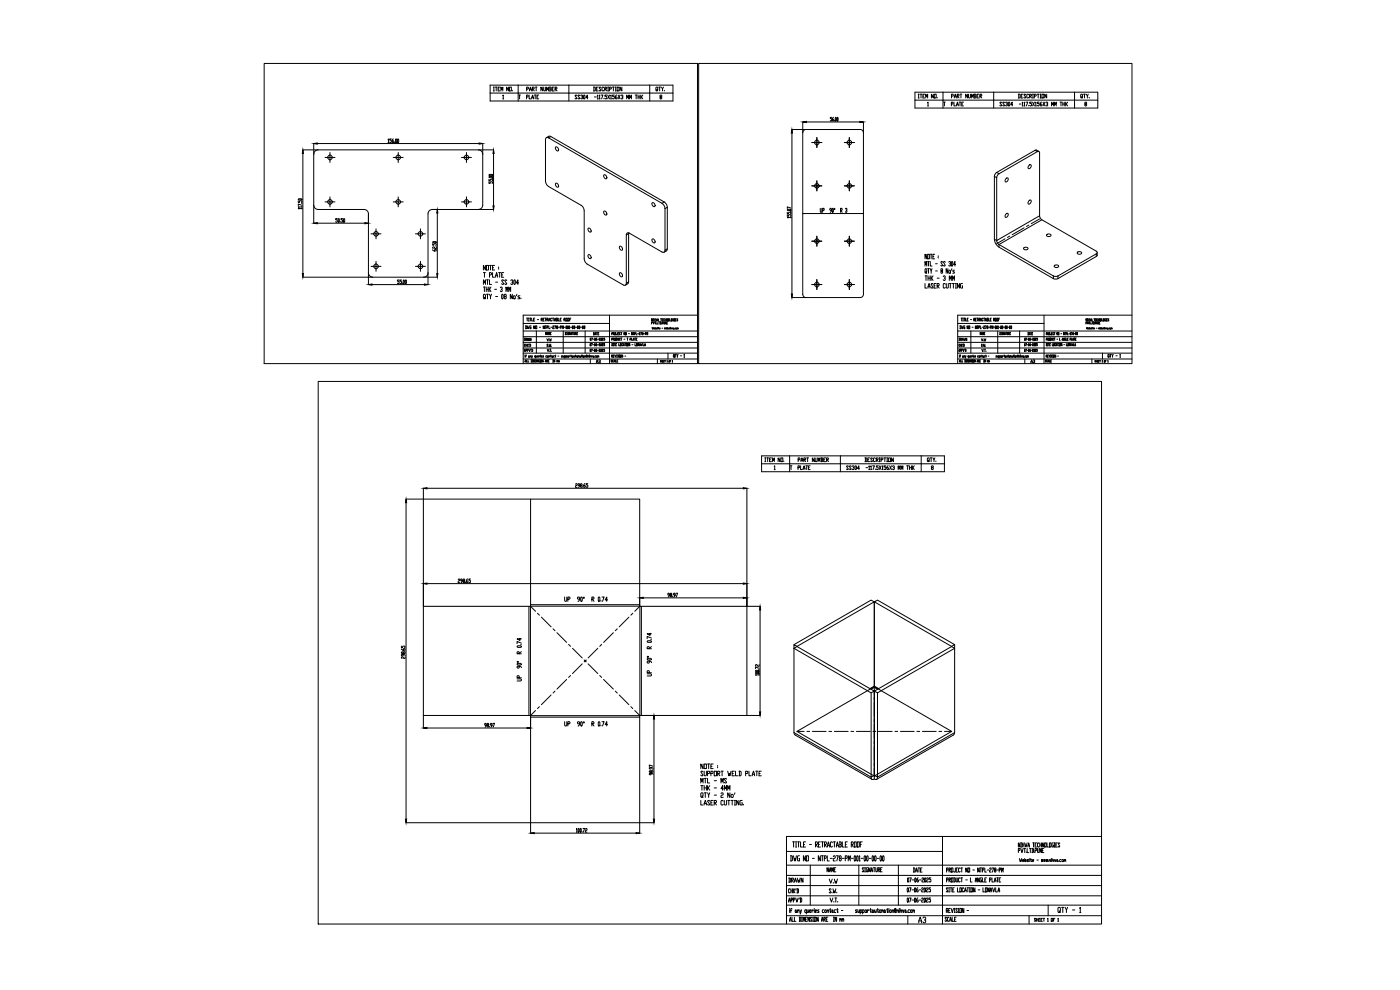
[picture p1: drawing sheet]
<svg xmlns="http://www.w3.org/2000/svg" width="420mm" height="297mm" viewBox="0 0 420 297" stroke-linecap="round" stroke-linejoin="round" font-family="sans-serif">
<defs><g id="words">
<text font-size="4.4" x="274.5" y="278">A3</text>
<g font-size="4">
<text x="177.8" y="110.1">A3</text>
<text x="308" y="110.1">A3</text>
</g>
</g></defs>
<!-- layer: 0 -->
<g fill="none" stroke="#000" stroke-width=".3">
<path d="M79.3 19h130v90.1h-130zM209.7 19h130v90.1h-130zM147.1 25.5h54.9v4.8h-54.9zM147.1 27.9h54.9M148.1 26.1h.2M148.1 27.3h.2M148.2 26.1v1.2M148.6 26.1h.6M148.9 26.1v1.2M149.5 26.7h.3M150 26.1h-.5v1.2h.5M150.3 27.3v-1.2l.3 .8 .3-.8v1.2"/>
<path d="M150.9 28.7l.1-.2v1.2M150.9 29.7h.3M152.6 26.1v1.2l-.6-1.2v1.2M152.9 26.1h.6v1.2h-.6zM153.8 27.1v.2M155.5 25.5v4.8M155.7 28.5h.5M155.9 28.5v1.2M158 29.1h.4v-.6h-.4v1.2M158.1 26.7l.5-.2-.1-.4h-.4v1.2M158.8 28.5v1.2h.5M158.9 27.3l.3-1.2 .3 1.2"/>
<path d="M158.9 26.9h.6M159.6 29.7l.2-1.2 .3 1.2M159.6 29.3h.5M159.8 26.7l.5-.2-.1-.4h-.4v1.2M159.9 26.7l.4 .6M160.4 28.5h.5M160.6 26.1h.6M160.6 28.5v1.2M160.9 26.1v1.2M161.1 29.1h.3M161.7 28.5h-.6v1.2h.6M162.9 26.1v1.2l-.6-1.2v1.2"/>
<path d="M163.2 26.1l.1 1.2 .4-.2v-1M164 27.3v-1.2l.3 .8 .3-.8v1.2M164.9 26.1l.6 .2-.2 .4M165 26.7h.3l.2 .4-.6 .2M165 26.1v1.2M165.7 26.7h.3M166.3 26.1h-.6v1.2h.6M166.6 26.7l.6-.2-.2-.4h-.4v1.2M166.7 26.7l.5 .6M170.7 25.5v4.8M173.1 28.7l-.1-.2-.4 .2 .5 .8-.1 .2-.4-.2M174 28.7l-.4-.2-.2 .2 .6 .8-.2 .2-.4-.2"/>
<path d="M174.3 28.7l.4-.2 .1 .4-.2 .2M174.7 29.1v.6l-.4-.2M175.3 28.5l.3 .2-.2 1-.3-.2zM176.4 29.3h-.6l.5-.8v1.2M178.1 26.1l.6 .2v.8l-.6 .2M178.2 26.1v1.2M178.4 29.1h.6M179 26.7h.2M179.3 28.7l.1-.2v1.2M179.3 29.7h.2M179.5 26.1h-.5v1.2h.5M179.8 28.7l.2-.2v1.2"/>
<path d="M179.8 29.7h.3M180.4 26.3l-.5-.2-.1 .2 .6 .8-.2 .2-.4-.2M180.4 28.5h.6l-.5 1.2M181.2 26.3l-.1-.2-.4 .2 .1 1 .4-.2M181.2 29.5v.2M181.5 26.7l.6-.2-.2-.4h-.4v1.2M181.7 26.7l.4 .6M182.1 28.5h-.6v.4l.6 .2-.1 .6-.5-.2M182.4 26.1h.3M182.4 27.3h.3M182.4 28.5l.6 1.2M182.5 26.1v1.2"/>
<path d="M182.9 26.7h.5v-.6h-.5v1.2M183 28.5l-.6 1.2M183.2 28.7l.2-.2v1.2M183.2 29.7h.3M183.8 26.1h.6M184.1 26.1v1.2M184.4 28.5h-.6v.4l.6 .2-.2 .6-.4-.2M184.6 26.1h.3M184.6 27.3h.3M184.8 26.1v1.2M185.1 28.5l-.4 .4v.6l.4 .2v-.6h-.4M185.2 26.1h.6v1.2h-.6z"/>
<path d="M185.5 28.5l.6 1.2M186.1 28.5l-.6 1.2M186.4 28.7l.1-.2 .4 .2-.2 .4M186.6 26.1v1.2l-.5-1.2v1.2M186.8 29.1v.6l-.4-.2M188.1 29.7v-1.2l.3 .8 .2-.8v1.2M188.9 29.7v-1.2l.3 .8 .3-.8v1.2M190.6 28.5h.6M190.9 28.5v1.2M191.5 29.1h.6M191.5 28.5v1.2M192.1 28.5v1.2"/>
<path d="M192.3 28.5v1.2M192.5 29.1l.4 .6M192.9 28.5l-.6 .6M195 25.5v4.8M197.1 26.9l.2 .2-.3 .2-.2-1 .5-.2 .1 1.2M197.7 26.1h.6M198 26.1v1.2M198.2 29.1l-.1-.4 .4-.2 .1 .4-.5 .4 .1 .4 .4-.2-.1-.4M198.5 26.1l.3 1.2M199.1 26.1l-.3 .6M199.4 27.1v.2M241.2 39.1l.7-.3h16.3a.98 .98 0 0 1 .9 1v48.5a.98 .98 0 0 1-1 1h-16.2a.98 .98 0 0 1-1-1v-48.5z"/>
<path d="M274.6 27.7h54.9v4.7h-54.9zM274.6 30h54.9M275.6 28.3h.2M275.6 29.4h.2M275.7 28.3v1.1M276.1 28.3h.6M276.4 28.3v1.1M277 28.8h.3M277.5 28.3h-.5v1.1h.5M277.8 29.4v-1.1l.3 .7 .3-.7v1.1M278.4 30.8l.1-.2v1.2M278.4 31.8h.3"/>
<path d="M280.1 28.3v1.1l-.6-1.1v1.1M280.4 28.3h.6v1.1h-.6zM281.2 29.2v.2M283 27.7v4.7M283.2 30.6h.5M283.4 30.6v1.2M285.5 31.2h.4v-.6h-.4v1.2M285.6 28.8h.4v-.5h-.4v1.1M286.3 30.6v1.2h.5M286.4 29.4l.3-1.1 .3 1.1M286.4 29h.6M287.1 31.8l.2-1.2 .3 1.2"/>
<path d="M287.1 31.4h.5M287.3 28.8l.5-.2-.1-.3h-.4v1.1M287.4 28.8l.4 .6M287.9 30.6h.5M288.1 28.3h.6M288.1 30.6v1.2M288.4 28.3v1.1M288.6 31.2h.3M289.2 30.6h-.6v1.2h.6M290.4 28.3v1.1l-.6-1.1v1.1M290.7 28.3l.1 1.1 .4-.2v-.9M291.5 29.4v-1.1l.3 .7 .3-.7v1.1"/>
<path d="M292.4 28.3h.4v.5M292.5 28.8h.3l.1 .4-.5 .2M292.5 28.3v1.1M293.2 28.8h.3M293.8 28.3h-.6v1.1h.6M294.1 28.8l.6-.2-.2-.3h-.4v1.1M294.2 28.8l.5 .6M298.2 27.7v4.7M300.6 30.8l-.4-.2-.1 .2 .5 .8-.1 .2-.4-.2M301.5 30.8l-.4-.2-.2 .2 .6 .8-.2 .2-.4-.2M301.8 30.8l.4-.2 .1 .4-.2 .2M302.2 31.2v.6l-.4-.2"/>
<path d="M302.8 30.6l.3 .2-.2 1-.3-.2zM303.9 31.4h-.6l.5-.8v1.2M305.6 28.3l.6 .2v.7l-.6 .2M305.7 28.3v1.1M305.9 31.2h.6M306.4 28.8h.3M306.8 30.8l.1-.2v1.2M306.8 31.8h.2M307 28.3h-.6v1.1h.6M307.3 30.8l.2-.2v1.2M307.3 31.8h.3M307.9 28.5l-.5-.2-.1 .2 .6 .7-.2 .2-.4-.2"/>
<path d="M307.9 30.6h.6l-.5 1.2M308.7 28.5l-.1-.2-.4 .2v.7l.1 .2 .4-.2M308.7 31.6v.2M309 28.8l.6-.2-.2-.3h-.4v1.1M309.1 28.8l.5 .6M309.6 30.6h-.6v.4l.6 .2-.1 .6-.5-.2M309.9 28.3h.2M309.9 29.4h.2M309.9 30.6l.5 1.2M310 28.3v1.1M310.4 28.8h.5v-.5h-.5v1.1M310.4 30.6l-.5 1.2"/>
<path d="M310.7 30.8l.2-.2v1.2M310.7 31.8h.3M311.3 28.3h.6M311.6 28.3v1.1M311.9 30.6h-.6v.4l.6 .2-.2 .6-.4-.2M312.1 28.3h.3M312.1 29.4h.3M312.3 28.3v1.1M312.6 30.6l-.4 .4v.6l.4 .2v-.6h-.4M312.7 28.3h.6v1.1h-.6zM313 30.6l.6 1.2M313.6 30.6l-.6 1.2"/>
<path d="M313.9 30.8l.1-.2 .4 .2-.3 .4M314.1 28.3v1.1l-.5-1.1v1.1M314.3 31.2v.6l-.4-.2M315.6 31.8v-1.2l.3 .8 .2-.8v1.2M316.4 31.8v-1.2l.3 .8 .3-.8v1.2M318.1 30.6h.6M318.4 30.6v1.2M319 31.2h.5M319 30.6v1.2M319.5 30.6v1.2M319.8 30.6v1.2M320 31.2l.4 .6"/>
<path d="M320.4 30.6l-.6 .6M322.5 27.7v4.7M324.6 29l.2 .2-.3 .2-.2-.9 .5-.2 .1 1.1M325.2 28.3h.6M325.5 28.3v1.1M325.7 31.2v-.6l.4 .2-.1 .4-.4 .2 .1 .4 .4-.2-.1-.4M326 28.3l.3 1.1M326.6 28.3l-.3 .5M326.9 29.2v.2M99 59.1v1.5h-1.5M99 45.7v1.5h-1.5M100.5 47.2h-1.5v1.5"/>
<path d="M119.5 59.1v1.5h-1.5M119.5 45.7v1.5h-1.5M121 47.2h-1.5v1.5M140 59.1v1.5h-1.5M140 45.7v1.5h-1.5M141.5 47.2h-1.5v1.5M164.6 41.4l.7-.4 34 19.6M164.6 41.4l34.1 19.6M164.6 41.4l-.6-.1-.3 .6 .1 12.8 .8 1.3 9.8 5.6 .7 .9 .2 .7v14.5l.2 .7 .8 .8 10.7 6.3M165.3 41l-.6-.1-.7 .4M166.7 55a.69 .69 0 0 1 .8 .4 .69 .69 0 0 1-.1 .8l-.6-.4zM166.7 44.2a.63 .63 0 0 1 .8 .3 .63 .63 0 0 1-.2 .8l-.5-.4z"/>
<path d="M181.2 52.5a.63 .63 0 0 1 .8 .4 .63 .63 0 0 1-.2 .8l-.5-.5zM243.6 42.8h.7M243.6 55.8h.7M244.3 55.8h.8v.8M244.3 42.8h.8v.8M245.1 55v.8h-.8M245.1 41.9v.9h-.8M245.1 55v.8h.9M245.1 41.9v.9h.9M245.1 41.3v.6M245.1 43.6v.7M245.1 54.3v.7"/>
<path d="M245.1 56.6v.7M246 55.8h-.9v.8M246 42.8h-.9v.8M246 42.8h.6M246 55.8h.6M253.4 42.8h.7M253.4 55.8h.7M254.1 42.8h.8v.8M254.1 55.8h.8v.8M254.9 41.9v.9h-.8M254.9 55v.8h-.8M254.9 41.9v.9h.8"/>
<path d="M254.9 55v.8h.8M254.9 41.3v.6M254.9 43.6v.7M254.9 54.3v.7M254.9 56.6v.7M255.7 42.8h-.8v.8M255.7 55.8h-.8v.8M255.7 42.8h.7M255.7 55.8h.7M299.1 51.7l-.5 .5-.2 .7M299.1 53.3v18.9l12.9-7.5M299.1 53.3l-.7-.4v18.9l.7 .4 .2 .7 .5 .5"/>
<path d="M299.1 51.7l11.5-6.6 .7 .4-11.5 6.6zM299.8 52.1l-.5 .5-.2 .7M301.9 53.6l.2-.2a.45 .45 0 0 1 .6 .3 .45 .45 0 0 1-.3 .6l-.3 .3a.45 .45 0 0 1-.5-.3 .45 .45 0 0 1 .2-.6zM308.8 49.6l.3-.2a.59 .59 0 0 1 .2 .8 .59 .59 0 0 1-.8 .2zM310.6 45.1l.5-.1 .7 .5M311.3 45.5h.5l.2 .4v18.8M100.5 60.6h-1.5v1.5M112.8 78.4v1.5h-1.4M112.8 68.7v1.5h-1.4M114.3 79.9h-1.5v1.5M114.3 70.2h-1.5v1.5M121 60.6h-1.5v1.5"/>
<path d="M126.2 78.4v1.5h-1.5M126.2 68.7v1.5h-1.5M127.7 79.9h-1.5v1.5M127.7 70.2h-1.5v1.5M141.5 60.6h-1.5v1.5M145.7 79.6v1.4l-.6-1.4v1.4M146 79.6h.6v1.4h-.6zM146.9 79.6h.6M147.2 79.6v1.4M148.4 79.6h-.6v1.4h.6M176.5 68.5a.69 .69 0 0 1 .8 .3 .69 .69 0 0 1-.1 .9l-.6-.5zM176.6 76.4l.6 .3a.46 .46 0 0 1 .3 .6 .46 .46 0 0 1-.7 .2l-.3-.6z"/>
<path d="M181.2 63.4a.63 .63 0 0 1 .8 .3 .63 .63 0 0 1-.2 .8l-.5-.4zM185.9 74a.64 .64 0 0 1 .8 .3 .64 .64 0 0 1-.2 .8l-.6-.6zM188 70.5v14.5M188 70.5l.1-.4 .6-.2 10.2 5.8 .6-.2 .1-.4M188.7 70.1v14.5l-.7 .4M188.7 69.9v.2l-.7 .4M195.7 71.8a.64 .64 0 0 1 .8 .3 .64 .64 0 0 1-.2 .8l-.6-.6zM195.7 60.9a.64 .64 0 0 1 .8 .3 .64 .64 0 0 1-.2 .8l-.6-.6zM198.7 61l.7 .9 .2 .7M199.3 60.6l-.6 .4M199.3 60.6l.8 .9 .2 .7M200.3 74.7l-.1 .4-.9 .6"/>
<path d="M200.3 62.2v12.5l-.7 .4v-12.5M200.3 62.2l-.7 .4M240.9 64.1h18.2M243.6 72.4h.7M244.3 72.4h.8v.8M245.1 71.6v.8h-.8M245.1 71.6v.8h.9M245.1 70.9v.7M245.1 73.2v.7M246 72.4h-.9v.8M246 72.4h.6M254.9 70.9v1.5h-1.5"/>
<path d="M256.4 72.4h-1.5v1.5M277.6 79.8v-1.3l.3 .9 .2-.9v1.3M278.1 76.3v1.4l-.5-1.4v1.4M278.4 76.3h.5v1.4h-.5zM278.4 78.5h.5M278.7 78.5v1.3M279.2 78.5v1.3h.5M279.2 76.3h.5M279.4 76.3v1.4M280 77h.2M280.5 76.3h-.5v1.4h.5M280.8 79.1h.5"/>
<path d="M281.6 76.7v.3M281.6 77.2v.2M282.9 78.7l-.1-.2-.4 .2 .5 .9-.1 .2-.4-.2M283.7 78.7l-.1-.2-.4 .2 .5 .9-.1 .2-.4-.2M284.7 78.7l.4-.2 .2 .4-.3 .2M285.1 79.1v.7l-.4-.2M285.7 78.5l.2 .2-.1 1.1-.3-.2zM286.7 79.4h-.5l.4-.9v1.3M298.4 71.8l.4 1.3 1 1.1M299.8 73.4l12.9-7.5 16.5 9.6 .1 .4-.3 .3M299.8 73.4l16.3 9.4v.8l-16.3-9.4zM301.6 71.7l-2.5 1.4"/>
<path d="M301.9 64.2l.1-.1a.41 .41 0 0 1 .6 .1 .41 .41 0 0 1-.1 .6 .48 .48 0 0 1-.8 .4 .48 .48 0 0 1 .1-.9zM303.1 70.8l-.8 .5M307.3 74.4l.4-.2a.48 .48 0 0 1 .8 .3 .48 .48 0 0 1-.7 .5l-.5-.3zM307.3 68.4l-3.5 2M308.8 67.5l-.7 .5M308.8 60.2l.2-.1a.44 .44 0 0 1 .6 .3 .44 .44 0 0 1-.3 .5l-.4 .3-.3-.1zM312 65.7l-2.5 1.4M312 64.7l.2 .7 .5 .5M314.1 70.4a.65 .65 0 0 1 .8-.3 .65 .65 0 0 1 .4 .7l-.9 .1-.3-.2zM316.5 79.7l.4-.2a.48 .48 0 0 1 .8 .3 .48 .48 0 0 1-.7 .5l-.6-.2zM323.4 75.7l.4-.2a.48 .48 0 0 1 .8 .3 .48 .48 0 0 1-.7 .5l-.6-.2zM329 76.2v.8l-11.5 6.6"/>
<path d="M329 76.2l-11.5 6.6v.8M329.3 75.8v.8l-.3 .4M111.9 83.2h15.3M111.9 83.2a1.31 1.31 0 0 1-1.3-1.3v-17.8a1.3 1.3 0 0 0-1.3-1.2l-13.8-.1a1.31 1.31 0 0 1-1.3-1.3v-15.2a1.3 1.3 0 0 1 1.3-1.3h48.1a1.3 1.3 0 0 1 1.3 1.3v15.2a1.3 1.3 0 0 1-1.3 1.3l-13.9 .1a1.3 1.3 0 0 0-1.2 1.2v17.8a1.3 1.3 0 0 1-1.3 1.3M145.1 85.3v-1.3l.3 .9 .3-.9v1.3M145.1 81.8h.6M145.1 86.1h.5M145.4 86.1v1.4M145.4 89.2l.1 .2-.3 .3v-1.4l.5 .2v1.2M145.4 81.8v1.4M145.9 86.1v1.4M145.9 86.8h.6"/>
<path d="M146 84h.6M146 88.3h.6M146.3 84v1.3M146.3 88.3v1.4M146.5 86.1v1.4M146.8 86.1v1.4M146.9 82.5h.5l.1-.2-.1-.5h-.5v1.4M146.9 84v1.3h.6M146.9 88.3l.3 1.4M146.9 86.8l.4 .7M147.3 86.1l-.5 .7M147.5 88.3l-.3 .7"/>
<path d="M147.8 81.8v1.4h.6M147.8 80.3h.3M148.5 86.8h.5M148.7 83.2l.3-1.4 .3 1.4M148.7 82.7h.6M148.7 84.7h.6M148.7 89h.6M149.6 80.1v.2M149.6 80.6v.2M149.6 81.8h.7M150 81.8v1.4M150.2 86.3l.1-.2 .4 .2-.3 .5"/>
<path d="M150.6 82.5h.3M150.6 86.8v.7l-.4-.2M150.7 88.3l.3 .2-.1 1.2-.3-.3zM151.2 81.8h-.6v1.4h.6M151.2 84.2l-.2-.2-.4 .2 .6 .9-.2 .2-.4-.2M151.5 89l-.2-.5 .5-.2 .1 .4-.6 .5 .2 .5 .4-.3-.1-.4M151.8 87.5v-1.4l.3 .9 .3-.9v1.4M152.1 84.2l-.2-.2-.4 .2 .6 .9-.2 .2-.4-.2M152.7 87.5v-1.4l.3 .9 .3-.9v1.4M153.3 84.2l.1-.2 .5 .2-.3 .5M153.8 84.7v.6l-.5-.2M153.8 88.3v1.4l-.7-1.4v1.4"/>
<path d="M154.2 88.7l.5 .3-.2 .7-.4-.3zM154.4 84l.3 .2-.2 1.1-.3-.2zM155.1 88.3l-.1 .4M155.6 84.9h-.6l.4-.9v1.3M156 88.7h-.4v.5l.4 .2-.1 .3h-.5M156.3 89.4v.3M157 99.3h52.3M157 97h25.9M157.7 97.8l.4 .1v.6l-.4 .1M157.8 97.8v.8M158 95.5h.4M158.2 95.5v.8"/>
<path d="M158.3 97.8l.1 .8 .1-.4 .1 .4 .2-.8M158.6 95.5h.2M158.6 96.3h.2M158.7 95.5v.8M159 95.5h.4M159.2 95.5v.8M159.4 97.8l-.4 .1 .1 .7h.3l-.1-.4M159.6 95.5v.8h.3M160.1 95.9h.2M160.5 95.5h-.4v.8h.4M160.5 97.8v.8l-.3-.8v.8M160.7 97.8h.4v.8h-.4z"/>
<path d="M161 99.3v6.7M161.3 95.9h.3M161.9 98.2h.3M162.4 95.9h.3v-.4h-.3v.8M162.5 95.9l.3 .4M163 95.9h.2M163.4 95.5h-.4v.8h.4M163.4 97.8v.8l-.4-.8v.8M163.6 95.5h.3M163.6 97.8h.4M163.7 95.5v.8M163.8 97.8v.8"/>
<path d="M164.1 99.7v.7l-.3-.7v.7M164.1 95.9h.3v-.4h-.3v.8M164.1 98.2l.4-.1-.1-.3h-.3v.8M164.2 95.9l.3 .4M164.7 96.3l.2-.8 .2 .8M164.7 96h.4M164.7 97.8v.8h.4M165.3 98.2h.4M165.4 99.7h-.3v.7h.3M165.6 95.6h-.3v.6h.3M165.8 95.5h.4M165.9 97.9h.3l-.3 .4v.3h.3"/>
<path d="M166 95.5v.8M166.4 96.3l.2-.8 .2 .8M166.4 96h.4M166.4 97.8h.4l-.3 .8M167 95.5l.4 .1-.1 .3M167.1 95.9l.3 .3-.4 .1M167.1 95.5v.8M167.1 98.2l-.1-.3 .3-.1 .1 .3-.4 .2 .1 .3 .3-.1-.1-.3M167.5 95.5v.8h.4M167.6 98.2h.4M168.1 95.9h.2M168.1 98.2h.3v-.4h-.3v.8"/>
<path d="M168.5 95.5h-.4v.8h.4M168.7 98.6v-.8l.2 .5 .2-.5v.8M169 99.3v6.7M169.3 95.9h.2v-.4h-.2v.8M169.3 98.2h.4M169.4 95.9l.2 .4M169.8 95.5h.4v.8h-.4zM169.9 99.9l-.2-.2 .2 .6h-.3M169.9 97.8l.2 .1-.1 .7-.2-.1zM170 99.7h.2M170.1 99.7v.7M170.4 95.5h.4v.8h-.4z"/>
<path d="M170.4 97.8l.2 .1-.1 .7-.2-.1zM170.7 99.7l-.3 .2v.5h.3l-.1-.3M170.8 97.9l.1-.1v.8M170.8 98.6h.2M171 95.9h.2M171.1 99.7v.7l-.3-.7v.7M171.2 98.2h.4M171.3 95.5h-.3v.8M171.7 99.7h.3M171.8 97.8l.2 .1-.1 .7-.1-.1zM171.9 99.7v.7M172.2 99.7l.1 .7 .2-.1v-.6"/>
<path d="M172.3 97.8l.2 .1-.1 .7-.2-.1zM172.7 98.2h.4M173.4 97.8l.2 .1-.1 .7-.2-.1zM173.4 99.7h-.3v.7h.3M173.8 97.8l.2 .1-.1 .7-.2-.1zM174.2 98.2h.4M174.9 97.8l.2 .1-.1 .7-.2-.1zM175.4 97.8l.2 .1-.1 .7-.2-.1zM175.6 99.3v6.7M178.1 99.8l.3 .1v.5l-.3 .1M178.2 99.8v.7M179 99.8h.3"/>
<path d="M179.2 99.8v.7M179.8 99.8h-.3v.7h.3M182.9 94.6v14.5M184.5 99.8h.3v.7h-.3zM185.3 99.8v.6h-.3M185.7 99.8h-.3v.7h.3M185.9 81.9a.64 .64 0 0 1 .8 .3 .64 .64 0 0 1-.2 .9l-.6-.6zM186.2 99.9h-.3l.1 .6 .2-.1M186.3 99.8h.3M186.5 99.8v.7M187.6 99.8v.7l-.4-.7v.7M187.7 99.8h.3v.7h-.3z"/>
<path d="M188 85l-.3 .5h-.6M188.7 84.6l-.1 .4-.9 .6M189.8 99.8v.7l-.3-.7v.7M190 99.8h.3M190.1 99.8v.7M190.9 99.8v.7h.3M191.8 99.9h.3l-.3 .3v.3h.3M192.3 99.8h.3l-.3 .7M195.5 96.9h.2v-.4h-.2v.7M195.7 98.2l.1 .5 .3-.5M195.8 95.6v.7l-.3-.7v.7M196 96.5l.2 .7 .2-.7"/>
<path d="M196 96.3h.1M196 95.6h.1M196.1 95.6v.7M196.2 98.6l.2-.2-.2 .1 .2 .2M196.3 95.6v.7M196.3 96h.3M196.6 95.6v.7M196.6 96.5h.3M196.6 98.2v.5M196.7 98.4l.1 .3-.2-.1zM196.7 95.6l.3 .7 .2-.7M196.7 96.5v.7"/>
<path d="M197 97.1v.1M197.2 96.5v.7h.3M197.2 98.4l-.2 .1 .2 .2h-.2M197.3 96.3l.2-.7 .1 .7M197.3 96.1h.3M197.4 98.2v.1M197.4 98.4v.3M197.5 98.4h.3M197.6 98.2l.2 .4M197.6 96.5h.3M197.8 96.5v.7M197.9 98.6l.2-.2-.2 .1 .2 .2"/>
<path d="M198.1 96.5l.3 .2v.4l-.3 .1M198.2 96.5v.7M198.3 95.6h.3M198.4 95.6v.7M198.6 97.1v.1M198.7 98.5h.2M198.7 96.9h.2v-.4h-.2v.7M198.7 96h.2M199 95.6h-.3v.7h.3M199.2 96.5v.7l.3-.1v-.6M199.4 98.4l.1 .3 .2-.3M199.5 95.7h-.3v.6l.3-.1"/>
<path d="M199.6 95.6v.7M199.6 96h.3M199.8 98.4l.1 .3 .2-.3M199.9 96.5v.7l-.3-.7v.7M199.9 95.6v.7M200.1 96.9h.1M200.2 98.4l.1 .3 .2-.3M200.4 95.6v.7l-.3-.7v.7M200.4 96.5h-.3v.7h.3M200.5 95.6h.3v.7h-.3zM200.6 98.6v.1M200.7 98.6l.2-.2 .1 .3"/>
<path d="M200.7 98.4v.3M201 95.6v.7h.3M201.1 98.2v.1M201.1 98.4v.3M201.2 98.6l.2-.2 .1 .3M201.2 98.2v.5M201.5 95.6h.2v.7h-.2zM201.6 98.4l.2 .3 .1-.3M202.1 98.4v.3zM202.2 95.6l-.3 .1 .1 .6h.2l-.1-.3M202.2 98.6l.1 .1M202.4 96.3h.1"/>
<path d="M202.4 95.6h.1M202.4 98.6v.1M202.4 95.6v.7M202.7 96h.1M202.8 98.4l-.3 .1 .3 .2M203 95.6h-.3v.7h.3M203 98.4l.1 .3-.2-.1zM203.3 98.5l.1 .1M203.3 98.4v.3M203.4 95.7h-.3l.2 .6-.2-.1M203.4 98.5l.2 .2M209.3 94.6h-52.3v14.5"/>
<path d="M243.6 85.4h.7M244.3 85.4h.8v.8M245.1 84.6v.8h-.8M245.1 84.6v.8h.9M245.1 83.9v.7M245.1 86.2v.7M246 85.4h-.9v.8M246 85.4h.6M254.9 83.9v1.5h-1.5M256.4 85.4h-1.5v1.5M277.6 85.1v1.3h.6M277.6 82.8h.6"/>
<path d="M277.9 81.5l.1 .3-.3 .2v-1.4l.4 .2v1.2M277.9 82.8v1.3M278.4 80.6h.5M278.5 86.4l.3-1.3 .3 1.3M278.5 82.8v1.3M278.5 83.5h.6M278.5 86h.6M278.7 80.6v1.4M279.1 82.8v1.3M279.2 80.6l.2 1.4M279.4 82.8v1.3M279.6 83.5l.4 .6"/>
<path d="M279.7 80.6l-.3 .7M280 82.8l-.6 .7M280 85.3l-.4-.2-.2 .2 .6 .9-.1 .2-.5-.2M280.3 85.8h.3M280.8 81.3h.5M281 85.1h-.7v1.3h.7M281.2 85.8h.5v-.7h-.5v1.3M281.2 83.5h.7M281.4 85.8l.5 .6M282.5 81.3v-.7l.4 .2-.1 .5-.4 .2 .1 .5 .4-.2-.1-.5M283.1 83l.4-.2 .2 .4-.3 .3M283.5 83.5v.6l-.4-.2"/>
<path d="M283.7 85.3l-.2-.2-.4 .2 .1 1.1 .5-.2M284 85.1l.1 1.3 .5-.2v-1.1M284.5 80.6v1.4l-.6-1.4v1.4M284.9 81.1l.4 .2-.2 .7-.4-.2zM284.9 84.1v-1.3l.3 .9 .3-.9v1.3M284.9 85.1h.6M285.2 85.1v1.3M285.7 80.6l-.2 .5M285.8 84.1v-1.3l.3 .9 .3-.9v1.3M285.8 85.1h.6M286.1 85.1v1.3M286.5 81.1h-.4l-.2 .2 .4 .2v.5h-.4"/>
<path d="M286.7 86.4h.3M286.7 85.1h.3M286.9 85.1v1.3M287.4 99.3h52.3M287.4 97h25.9M287.9 85.1v1.3l-.6-1.3v1.3M288.1 97.8l.3 .1v.6l-.3 .1M288.2 97.8v.8M288.4 95.5h.4M288.6 97.8l.1 .8 .1-.4 .1 .4 .2-.8M288.6 95.5v.8M288.9 85.1h-.5l-.2 .2 .2 1.1h.5l-.2-.6"/>
<path d="M288.9 95.5h.2M288.9 96.3h.2M289 95.5v.8M289.3 95.5h.3M289.4 95.5v.8M289.6 97.8l-.4 .1 .1 .7h.3l-.1-.4M289.8 95.5v.8h.3M290.3 95.9h.1M290.6 97.8v.8l-.4-.8v.8M290.6 95.5h-.3v.8h.3M290.7 97.8h.4v.8h-.4zM291.2 95.9h.4"/>
<path d="M291.4 99.3v6.7M291.7 98.2h.4M292.2 95.9l.4-.2-.1-.2h-.3v.8M292.3 95.9l.3 .4M292.7 95.9h.2M293 97.8v.8l-.3-.8v.8M293.1 95.5h-.4v.8h.4M293.2 97.8h.3M293.2 95.5h.4M293.4 97.8v.8M293.4 95.5v.8M293.7 98.2l.3-.1-.1-.3h-.2v.8"/>
<path d="M293.7 95.9l.4-.2-.1-.2h-.3v.8M293.8 95.9l.3 .4M294.2 97.8v.8h.3M294.2 96.3l.2-.8 .2 .8M294.2 96h.4M294.4 99.7v.7l-.3-.7v.7M294.7 98.2h.3M295 95.6h-.3v.6h.3M295.2 97.9h.3l-.3 .7h.3M295.2 95.5h.3M295.4 95.5v.8M295.6 99.7h-.3v.7h.3"/>
<path d="M295.7 97.8h.3l-.2 .8M295.7 96.3l.2-.8 .1 .8M295.7 96h.3M296.2 95.5l.3 .1-.1 .3M296.3 98.2l-.1-.3 .2-.1-.1 .8 .2-.1-.1-.3M296.3 95.9l.2 .3-.3 .1M296.3 95.5v.8M296.7 98.2h.3M296.7 95.5v.8h.3M297.2 98.2l.3-.1-.1-.3h-.2v.8M297.2 95.9h.2M297.5 95.5h-.3v.8h.3"/>
<path d="M297.7 98.6v-.8l.1 .5 .2-.5v.8M298.2 98.2h.3M298.2 95.9h.2v-.4h-.2v.8M298.3 95.9l.2 .4M298.7 95.5h.3v.8h-.3zM298.7 97.8l.1 .8-.1-.1zM299.2 97.8l.1 .1-.1 .7-.1-.1zM299.2 95.5h.3v.8h-.3zM299.4 99.3v6.7M299.5 97.9l.1-.1v.8M299.5 98.6h.2M299.7 95.9h.1"/>
<path d="M299.8 98.2h.4M300 95.5h-.3v.8M300.3 99.9h-.3l.2 .5-.2-.1M300.4 97.8l.2 .1-.1 .7-.2-.1zM300.4 99.7v.7M300.8 97.8l.2 .1-.1 .7-.2-.1zM300.9 99.7l-.2 .2v.5h.2l-.1-.3M301.1 98.2h.4M301.3 99.7v.7l-.3-.7v.7M301.7 97.8l.2 .1-.1 .7-.2-.1zM301.8 99.7h.3M302 99.7v.7"/>
<path d="M302.1 97.8l.2 .1-.1 .7-.2-.1zM302.2 99.7l.1 .7 .2-.1v-.6M302.5 98.2h.3M303 97.8l.1 .8-.1-.1zM303.3 99.7h-.3v.7h.3M303.5 97.8v.8l-.1-.1zM306 99.3v6.7M308.5 99.8l.2 .1v.6h-.2zM309.3 99.8h.2M309.4 99.8v.7M309.9 99.8h-.2v.7h.2M313.3 94.6v14.5"/>
<path d="M314.8 99.8h.3v.7h-.3zM315.5 99.8v.6h-.3M315.8 99.8h-.2v.7h.2M316.1 82.8l.7 .2 .7-.2M316.1 83.6l.7 .2 .7-.2M316.2 99.9h-.2v.6l.2-.1M316.4 99.8h.2M316.5 99.8v.7M317.4 99.8v.7l-.2-.7v.7M317.6 99.8h.2v.7h-.2zM319.4 99.8v.7l-.2-.7v.7M319.5 99.8h.3"/>
<path d="M319.7 99.8v.7M320.3 99.8v.7h.3M321.1 99.9h.3l-.3 .6h.3M321.5 99.8h.3l-.2 .7M325.9 96.9h.2v-.4h-.2v.7M326.1 98.2l.1 .5 .3-.5M326.2 95.6v.7l-.3-.7v.7M326.3 96.5l.2 .7 .2-.7M326.3 96.3h.1M326.3 95.6h.1M326.4 95.6v.7M326.6 96h.2"/>
<path d="M326.6 95.6v.7M326.6 98.6l.2-.2-.2 .1 .2 .2M326.8 96.5h.3M326.8 95.6v.7M327 95.6l.2 .7 .2-.7M327 96.5v.7M327 98.2v.5M327.1 98.4l.1 .3-.2-.1zM327.2 97.1v.1M327.4 96.5v.7h.2M327.5 96.3l.1-.7 .2 .7M327.5 96.1h.3"/>
<path d="M327.6 98.4h-.2l.2 .2-.3 .1M327.7 98.2v.1M327.7 98.4v.3M327.8 96.5h.2M327.9 98.4h.2M327.9 96.5v.7M328 98.2l.1 .4M328.2 96.5l.2 .2v.4l-.2 .1M328.2 98.6l.2-.2-.2 .1 .2 .2M328.2 96.5v.7M328.3 95.6h.3M328.4 95.6v.7"/>
<path d="M328.6 97.1v.1M328.7 96.9l.3-.1-.1-.3h-.2v.7M328.7 96h.1M329 95.6h-.3v.7h.3M329 98.5h.2M329.1 96.5v.7l.2-.1v-.6M329.3 95.7h-.2v.6l.2-.1M329.5 96h.3M329.5 95.6v.7M329.7 98.4l.1 .3 .2-.3M329.8 96.5v.7l-.3-.7v.7M329.8 95.6v.7"/>
<path d="M329.9 96.9h.1M330.1 98.4l.1 .3 .2-.3M330.1 95.6v.7l-.2-.7v.7M330.1 96.5h-.2v.7h.2M330.3 95.6h.2v.7h-.2zM330.5 98.4l.1 .3 .2-.3M330.7 95.6v.7h.2M330.9 98.6v.1M331 98.6l.2-.2 .1 .3M331 98.4v.3M331.1 95.6h.2v.7h-.2zM331.4 98.2v.1"/>
<path d="M331.4 98.4v.3M331.5 98.6l.2-.2 .1 .3M331.5 98.2v.5M331.7 95.6l-.2 .1v.6h.2v-.3M331.9 96.3h.1M331.9 95.6h.1M331.9 98.4l.1 .3 .1-.3M331.9 95.6v.7M332.1 96h.2M332.3 98.4l.1 .3zM332.4 95.6h-.3v.7h.3M332.5 98.6v.1"/>
<path d="M332.6 98.6v.1M332.8 95.7l-.2-.1 .2 .6h-.3M333 98.4l-.2 .1 .2 .2M333.2 98.4l.1 .3zM333.5 98.5l.2 .1M333.5 98.4v.3M333.7 98.5l.1 .2M339.7 94.6h-52.3v14.5M95.5 114.4h235.1v162.8h-235.1zM157 107.7h52.3M157 104.4h52.3M157 102.7h52.3"/>
<path d="M157 101h52.3M157 106h52.3M157.4 105.5l.1-.7 .2 .7M157.4 105.2h.3M157.4 101.5l.3 .1v.4l-.3 .2M157.5 101.5v.7M157.5 108.6l.2-.6 .1 .6M157.5 108.4h.3M157.5 106.5v.1M157.5 106.7v.5M157.7 103.4h-.3v.5l.3-.1M157.7 106.8h.2"/>
<path d="M157.8 101.8l.3-.1-.1-.2h-.2v.7M157.8 105.1l.3-.1-.1-.2h-.2v.7M157.8 103.2v.7M157.8 103.6h.3M157.9 101.8l.2 .4M158 108v.6h.3M158 106.6h-.2v.6M158.1 103.2v.7M158.2 102.2l.1-.7 .2 .7M158.2 101.9h.3M158.3 105.1h.2v-.3h-.2v.7M158.3 103.2v.7"/>
<path d="M158.4 103.6l.2 .3M158.5 108v.6h.3M158.6 101.5l.1 .7 .3-.7M158.6 103.2l-.3 .4M158.7 106.7l.1 .5zM158.7 104.8l.3 .7 .2-.7M158.8 103.2l-.1 .3M158.8 107.1l.1 .1M159 103.2l.3 .2v.4l-.3 .1M159 103.2v.7M159.1 107l.2-.3 .1 .5M159.1 106.7v.5"/>
<path d="M159.4 108l.3 .1v.4l-.3 .1M159.4 101.5v.7l-.3-.7v.7M159.4 104.8l-.1 .2M159.4 108v.6M159.5 106.7l.2 .5M159.6 104.8l.3 .1v.4l-.3 .2M159.6 104.8v.7M159.8 106.7l-.3 .7M159.8 108.6h.2M159.8 108h.2M159.9 108v.6M160.1 108.6v-.6l.2 .4 .1-.4v.6"/>
<path d="M160.6 108.3h.1M160.7 106.8h-.3l.1 .4h.2M160.7 106.7v.7M160.9 108h-.3v.6h.3M160.9 106.7l.1 .5 .2-.2M161.2 106.7v.5M161.3 108v.6l-.3-.6v.6M161.3 107h.3v-.3l-.3 .1 .3 .4M161.8 108.1l-.2-.1 .2 .5h-.3M161.8 106.7v.5M162 108.6h.1M162 108h.1"/>
<path d="M162 108v.6M162.1 106.8l-.1-.1-.2 .3M162.2 108h.4v.6h-.4zM162.2 106.5v.1M162.2 106.7v.5M162.4 107h.2v-.3l-.2 .1 .2 .4M163 108v.6l-.3-.6v.6M163.2 106.7l-.3 .1 .3 .3-.3 .1M163.6 108.6l.2-.6 .1 .6M163.6 108.4h.3M164.1 108.3l.3-.1-.1-.2h-.2v.6M164.1 106.7l-.3 .1v.4h.3"/>
<path d="M164.1 101.6l.3 .7 .2-.7M164.2 108.3l.2 .3M164.2 100.4l.2-.7 .1 .7M164.2 100.2h.3M164.2 104.8l.3 .7 .2-.7M164.3 106.7l.2 .1v.4l-.3-.1zM164.5 103.4h-.4l.3 .5-.3-.1M164.5 108.3h.2M164.6 103.8v.1M164.7 100.4v-.7l.1 .5 .2-.5v.7M164.7 107l.2-.3 .1 .5M164.7 106.7v.5"/>
<path d="M164.8 102.2v.1M164.8 103.2l.2 .7 .1-.3v.3l.2-.7M164.8 108h-.3v.6h.3M164.9 105.3v.2M164.9 101.6l.2 .7 .1-.3 .1 .3 .2-.7M165 104.8h.4M165.1 100.1h.2M165.1 106.7h.3M165.2 104.8v.7M165.3 106.5l.1 .6M165.5 103.8v.1M165.5 105.3v.2"/>
<path d="M165.7 106.7l.1 .5zM165.8 107.1l.1 .1M165.9 108.6h.2M165.9 108h.2M166 108v.6M166.4 106.7l-.3 .1v.4h.3M166.5 108v.6l-.3-.6v.6M166.5 106.7h.3M166.7 106.5v.6h.1M167.1 108.3l.2 .1M167.1 108.2v.4M167.3 108.3l.1 .3"/>
<path d="M167.4 106.8h.3M167.6 108.3l.1 .1M167.6 108.2v.4M167.7 108.3l.2 .3M168.8 106.7l-.3 .1 .3 .3-.3 .1M168.9 106.7l.1 .5 .2-.2M169.2 106.7v.5M169.4 106.8h.3l-.1 .4h-.2M169.4 106.7v.7M169.8 106.8h.3v.4h-.3M169.8 106.7v.7M170 100.4h.2"/>
<path d="M170.4 106.7l.2 .1-.1 .4-.2-.1zM170.7 106.7v.5M171.1 106.8l-.2-.1-.2 .3M171.2 106.7h.3M171.3 100.4l.1-.7 .2 .7M171.3 100.2h.3M171.4 106.5l.1 .6M171.7 106.7l.1 .5zM171.9 107.1l.1 .1M172.1 106.7l.1 .5 .2-.2M172.4 106.7v.5M172.6 106.7h.3"/>
<path d="M172.6 100.1l.3-.1v-.3h-.3v.7M172.7 100.1l.2 .3M172.7 106.5l.2 .6M173.1 100.1h.1M173.1 106.7l.2 .1v.4l-.3-.1zM173.5 106.8l.1 .2M173.5 106.7v.5M173.6 106.8l.2 .4M174 106.7l.1 .5zM174.2 107.1l.1 .1M174.4 106.7h.3M174.6 106.5l.1 .6"/>
<path d="M174.9 106.5v.1M174.9 106.7v.5M175.1 106.7l.2 .1-.1 .4-.2-.1zM175.5 107l.2-.3 .1 .5M175.5 106.7v.5M176.1 106.8l-.1 .2 .1-.3 .1 .1-.2-.3-.1 .6 .3 .1M176.4 107l.2-.3 .1 .5M176.4 106.7v.5M177.2 103.1v.7zM177.2 104.8v.7zM177.2 101.4l.1 .7zM177.5 103.1h.3l-.2 .7"/>
<path d="M177.5 104.8h.3l-.2 .7M177.5 101.4h.3l-.2 .7M177.9 103.4h.4M177.9 105.1h.4M178 101.8h.3M178.5 103.1l.2 .1-.1 .6zM178.5 104.8l.2 .1-.1 .6zM178.5 100.5l.2-.7 .1 .7M178.5 100.2h.3M178.5 101.4l.1 .7zM179.1 103.1l-.3 .2v.3l.3 .2 .1-.3-.4-.1M179.1 104.8l-.3 .2v.3l.3 .2 .1-.3-.4-.1"/>
<path d="M179.1 101.4l-.2 .3v.3l.2 .1v-.3h-.2M179.3 103.4h.3M179.3 105.1h.3M179.4 101.8h.3M179.5 100.1h.1M179.8 103.2h.3l-.3 .3v.3h.3M179.8 104.9h.3l-.3 .3v.3h.3M179.8 101.5h.3l-.3 .4v.2h.3M180.3 103.1l.2 .1-.1 .6zM180.3 104.8l.2 .1-.1 .6zM180.4 101.4l.1 .7zM180.7 103.2h.3l-.3 .3v.3h.3"/>
<path d="M180.7 104.9h.3l-.3 .3v.3h.3M180.7 101.5h.3l-.3 .4v.2h.3M181.5 103.1h-.3v.2l.3 .1-.1 .4-.2-.2M181.5 104.8h-.3v.2l.3 .1-.1 .4-.2-.2M181.5 101.4h-.3v.3l.3 .1-.1 .3-.2-.1M183.6 106.8h.2v-.3h-.2v.7M183.6 100.1h.2v-.3h-.2v.7M183.6 101.8h.2v-.4h-.2v.7M183.6 106.8l.3 .4M183.6 108.1l-.2-.1 .2 .5h-.3M183.9 103.2l-.3-.1 .3 .5h-.3M184 106.8h.2"/>
<path d="M184 103.1h.2M184 103.8h.2M184.1 100.1h.2v-.3h-.2v.7M184.1 101.8h.2v-.4h-.2v.7M184.1 103.1v.7M184.1 108.1h-.3v.4h.3M184.1 100.1l.3 .4M184.1 101.8l.3 .3M184.3 108.6l.1-.6 .2 .6M184.3 108.4h.3M184.3 106.5h-.3v.7h.3M184.3 103.1h.3"/>
<path d="M184.5 106.5l.2 .7 .2-.7M184.5 103.1v.7M184.5 101.4h.3v.7h-.3zM184.7 108v.6h.3M184.8 103.4h.1M185 101.4l.3 .1v.5l-.3 .1M185 101.4v.7M185.1 103.1h-.3v.7h.3M185.1 107.2h.1M185.1 106.5h.1M185.2 106.5v.7M185.2 108.3h.1"/>
<path d="M185.4 101.4l.1 .7 .2-.1v-.6M185.4 100.1h.2M185.5 108h-.3v.6h.3M185.7 106.6h-.3l.3 .5h-.3M185.7 103.1v.7h.3M185.8 107.2h.2M185.8 106.5h.2M185.9 106.5v.7M186.1 106.5h.3v.7h-.3zM186.1 103.1h.3v.7h-.3zM186.2 101.5h-.3l.1 .6 .2-.1M186.3 101.4h.3"/>
<path d="M186.5 101.4v.7M186.9 106.5v.7l-.3-.7v.7M186.9 103.2h-.3v.4h.3M187.1 103.8l.1-.7 .2 .7M187.1 103.5h.3M187.2 101.8h.4M187.5 106.8h.3M187.5 103.1h.3M187.7 103.1v.7M188 103.1h.1M188 103.8h.1M188 103.1v.7"/>
<path d="M188.2 101.4h.3M188.3 103.1h.3v.7h-.3zM188.3 101.4v.7M188.6 100.1h.3M189 103.1v.7l-.3-.7v.7M189.1 101.8l.3-.1-.1-.3h-.2v.7M189.5 101.4v.7h.3M189.6 103.4h.3M190 102.1l.1-.7 .2 .7M190 101.9h.3M190.4 100.1l.4-.1-.1-.2h-.3v.7M190.4 101.4h.4"/>
<path d="M190.5 103.1v.7h.4M190.6 101.4v.7M190.9 101.8h.1M191 103.1h.3v.7h-.3zM191.2 101.4h-.3v.7h.3M191.4 100.1h.3M191.8 103.1v.7l-.3-.7v.7M191.9 103.8l.2-.7 .1 .7M191.9 103.5h.3M192.4 103.1l.2 .7 .2-.7M192.8 100.1l-.1-.2 .3-.1-.2 .7 .2-.1v-.3M193 103.1v.7h.3"/>
<path d="M193.2 100.1h.3M193.4 103.8l.2-.7 .1 .7M193.4 103.5h.3M193.6 100.1h.3v-.3h-.3v.7M194.1 100.5v-.7l.1 .4 .2-.4v.7M197.3 107.7v1.4M198.4 108.2l-.2-.1 .2 .5h-.2M198.5 108.4h.2M198.5 108.1v.5M198.7 108.1v.5M198.8 108.4h.2M199.1 108.1h-.3v.5h.3"/>
<path d="M199.2 108.4h.1M199.4 108.1h-.2v.5h.2M199.5 108.1h.2M199.6 108.1v.5M200.2 108.2v.4M200.5 106v1.7M200.7 108.1h.3v.5h-.3zM201.1 108.4h.1M201.3 108.1h-.2v.5M201.7 108.2v.4M202.3 106.9l-.1 .3v-.9l.2 .2v.7M202.6 106.3h.4"/>
<path d="M202.8 106.3v.9M203.2 106.3l.1 .9M203.5 106.3l-.2 .5M204.2 106.8h.4M205.3 106.5l.1-.2v.9M205.3 107.2h.2M287.4 107.7h52.3M287.4 104.4h52.3M287.4 102.7h52.3M287.4 101h52.3M287.4 106h52.3M287.8 105.5l.1-.7 .1 .7"/>
<path d="M287.8 105.2h.2M287.8 101.5l.3 .1v.4l-.3 .2M287.9 101.5v.7M287.9 108.6l.2-.6 .1 .6M287.9 108.4h.3M287.9 106.5v.1M287.9 106.7v.5M288 103.4h-.2v.5l.2-.1M288.1 106.8h.2M288.2 105.1h.2v-.3h-.2v.7M288.2 103.6h.2M288.2 103.2v.7"/>
<path d="M288.3 101.8h.2v-.3h-.2v.7M288.3 108v.6h.3M288.3 106.6h-.2v.6M288.3 101.8l.3 .4M288.4 103.2v.7M288.6 105.1h.2v-.3h-.2v.7M288.6 103.2v.7M288.6 103.6l.2 .3M288.7 108v.6h.3M288.7 102.2l.2-.7 .2 .7M288.7 101.9h.4M288.8 103.2l-.2 .4"/>
<path d="M288.9 106.7l.1 .5zM289 104.8l.2 .7 .2-.7M289 103.2v.3M289.1 107.1v.1M289.2 103.2l.2 .2v.4l-.2 .1M289.2 101.5l.2 .7 .3-.7M289.2 103.2v.7M289.3 107l.2-.3v.5M289.3 106.7v.5M289.5 108l.3 .1v.4l-.3 .1M289.6 104.8l-.1 .2M289.6 108v.6"/>
<path d="M289.7 106.7l.1 .5M289.7 104.8l.2 .1v.4l-.2 .2M289.7 104.8v.7M289.9 106.7l-.2 .7M289.9 108.6h.2M289.9 108h.2M290 108v.6M290.2 101.5v.7l-.4-.7v.7M290.2 108.6v-.6l.1 .4 .1-.4v.6M290.6 108.3h.1M290.7 106.8h-.3l.1 .4h.2M290.7 106.7v.7"/>
<path d="M290.8 108h-.2v.6h.2M290.8 106.7l.1 .5 .2-.2M291.1 106.7v.5M291.2 108v.6l-.2-.6v.6M291.2 107h.2v-.3l-.2 .1 .2 .4M291.6 108.1l-.2-.1 .2 .5h-.2M291.6 106.7v.5M291.8 108.6h.1M291.8 108h.1M291.8 108v.6M291.9 106.8l-.1-.1-.2 .3M292 108h.3v.6h-.3z"/>
<path d="M292 106.5v.1M292 106.7v.5M292.2 107h.2v-.3l-.2 .1 .2 .4M292.7 108v.6l-.3-.6v.6M292.8 106.7l-.2 .1 .2 .3-.2 .1M293.2 108.6l.2-.6 .1 .6M293.2 108.4h.3M293.6 108.3h.2v-.3h-.2v.6M293.6 106.7l-.2 .1v.4h.2M293.7 108.3l.2 .3M293.8 106.7l.2 .1-.1 .4-.1-.1zM294 108.3h.1"/>
<path d="M294.1 107l.3-.3v.5M294.1 106.7v.5M294.3 108h-.3v.6h.3M294.5 101.6l.3 .7 .2-.7M294.6 100.4l.1-.7 .1 .7M294.6 100.2h.2M294.6 106.7h.2M294.6 104.8l.3 .7 .2-.7M294.7 106.5l.1 .6M294.8 103.4h-.3l.3 .4h-.3M294.9 100.4v-.7l.2 .5 .1-.5v.7M295 103.8v.1"/>
<path d="M295 106.7l.1 .5zM295.1 103.2l.2 .7 .3-.7M295.1 107.1l.1 .1M295.2 102.2v.1M295.3 105.3v.2M295.3 100.1h.2M295.3 108v.6M295.4 101.6l.1 .7 .1-.3 .1 .3 .2-.7M295.4 104.8h.4M295.6 106.7l-.3 .1 .1 .4h.2M295.6 104.8v.7M295.7 108v.6l-.2-.6v.6"/>
<path d="M295.7 106.7h.3M295.8 103.8v.1M295.9 106.5l.1 .6M295.9 105.3v.2M296.3 108.3l.1 .1M296.3 108.2v.4M296.4 108.3l.1 .3M296.5 106.8h.3M296.7 108.3l.1 .1M296.7 108.2v.4M296.8 108.3l.1 .3M299.1 106.7l-.2 .1 .2 .3-.2 .1"/>
<path d="M299.3 106.7v.5l.2-.2M299.5 106.7v.5M299.7 106.8h.2v.4h-.2M299.7 106.7v.7M300.1 106.8h.2v.4h-.2M300.1 106.7v.7M300.5 106.7l.2 .1v.4l-.2-.1zM300.8 106.7v.5M301.1 106.8l-.1-.1-.2 .3M301.3 106.7h.2M301.4 106.5l.1 .6M301.5 100.4l.1-.7 .1 .7"/>
<path d="M301.5 100.2h.2M301.7 106.7l.1 .5zM301.8 107.1l.1 .1M302 106.7l.1 .5 .2-.2M302.3 106.7v.5M302.4 106.7h.3M302.6 106.5l.1 .6M302.6 100.4v-.7l.3 .2-.3 .2 .3 .3M302.9 106.7l.2 .1-.1 .4-.2-.1zM303 100.1h.2M303.2 106.8l.2 .2M303.2 106.7v.5"/>
<path d="M303.4 106.8l.1 .4M303.7 106.7l.1 .5zM303.8 107.1l.1 .1M304 106.7h.3M304.2 106.5l.1 .6M304.4 106.5v.1M304.4 106.7v.5M304.6 106.7l.2 .1v.4l-.2-.1zM305 107l.1-.3 .1 .5M305 106.7v.5M305.5 106.8l-.1 .2 .1-.3 .1 .1-.2-.3-.1 .6 .3 .1M305.7 107l.2-.3 .1 .5"/>
<path d="M305.7 106.7v.5M306.1 106.5v.1M306.1 106.7v.5M306.3 107l.2-.3v.5M306.3 106.5v.7M307.5 103.1l.1 .7zM307.5 104.8l.1 .7zM307.6 101.4v.7zM307.8 103.1h.3l-.2 .7M307.8 104.8h.3l-.2 .7M307.9 101.4h.2l-.2 .7M308.2 103.4h.3"/>
<path d="M308.2 105.1h.3M308.3 101.8h.3M308.7 103.1l.1 .7zM308.7 104.8l.1 .7zM308.8 101.4v.7zM308.9 100.5l.1-.7 .1 .7M308.9 100.2h.2M309.2 103.1l-.2 .2 .2 .5v-.4h-.2M309.2 104.8l-.2 .2 .2 .5v-.4h-.2M309.3 101.4l-.2 .3 .2 .4v-.2l-.2-.1M309.4 103.4h.3M309.4 105.1h.3"/>
<path d="M309.5 101.8h.3M309.7 100.1h.1M309.9 103.2h.2l-.2 .3v.3h.2M309.9 104.9h.2l-.2 .3v.3h.2M309.9 101.5h.3l-.3 .4v.2h.3M310.4 103.1v.7zM310.4 104.8v.7zM310.4 101.4l.1 .7zM310.6 103.2h.3l-.3 .3v.3h.3M310.6 104.9h.3l-.3 .3v.3h.3M310.7 101.5h.3l-.3 .4v.2h.3M311.3 103.1h-.2l.2 .3v.4l-.2-.2"/>
<path d="M311.3 104.8h-.2l.2 .3v.4l-.2-.2M311.4 101.4h-.3l.3 .4-.1 .3-.2-.1M314 106.8h.2v-.3h-.2v.7M314 100.1h.2v-.3h-.2v.7M314 101.8h.2v-.4h-.2v.7M314 108.1l-.2-.1 .2 .5h-.3M314 106.8l.2 .4M314.2 103.2l-.2-.1 .2 .5h-.2M314.4 106.8h.1M314.4 103.1v.7M314.4 100.1h.2v-.3h-.2v.7M314.4 108.1h-.3v.4h.3"/>
<path d="M314.4 101.8h.2v-.4h-.2v.7M314.5 100.1l.2 .4M314.5 101.8l.2 .3M314.5 108.6l.2-.6 .1 .6M314.5 108.4h.3M314.6 106.5h-.2v.7h.2M314.6 103.1h.3M314.7 106.5l.2 .7 .2-.7M314.7 103.1v.7M314.8 101.4h.3v.7h-.3zM314.9 108v.6h.3M315 103.4h.1"/>
<path d="M315.2 101.4l.3 .1v.5l-.3 .1M315.3 101.4v.7M315.3 103.1h-.3v.7h.3M315.3 107.2h.1M315.3 106.5h.1M315.3 108.3h.2M315.3 106.5v.7M315.6 101.4l.1 .7 .1-.1v-.6M315.6 100.1h.1M315.6 108h-.3v.6h.3M315.8 106.6l-.2-.1 .2 .6h-.3M315.8 103.1v.7h.3"/>
<path d="M315.9 107.2h.2M315.9 106.5h.2M316 106.5v.7M316.2 106.5h.3v.7h-.3zM316.2 103.1h.3v.7h-.3zM316.2 101.5h-.2v.6l.2-.1M316.4 101.4h.2M316.5 101.4v.7M316.9 106.5v.7l-.3-.7v.7M316.9 103.2h-.3l.1 .6 .2-.2M317 103.8l.1-.7 .2 .7M317 103.5h.3"/>
<path d="M317.2 101.8h.2M317.4 106.8h.3M317.4 103.1h.3M317.5 103.1v.7M317.8 103.1h.1M317.8 103.8h.1M317.9 103.1v.7M318 101.4v.7h.2M318 103.1h.3v.7h-.3zM318.4 100.1h.2M318.7 103.1v.7l-.3-.7v.7M318.8 102.1l.1-.7 .1 .7"/>
<path d="M318.8 101.9h.2M319.2 103.4h.3M319.4 101.4v.7l-.2-.7v.7M319.8 101.4l-.3 .1 .1 .6h.2v-.3M319.9 100.1h.2v-.3h-.2v.7M319.9 101.4v.7h.3M320 103.1v.7h.3M320.3 101.8h.2M320.4 103.1h.3v.7h-.3zM320.6 101.4h-.3v.7h.3M320.7 100.1h.3M321.1 103.1v.7l-.3-.7v.7"/>
<path d="M321.1 101.8h.2v-.4h-.2v.7M321.2 103.8l.2-.7 .1 .7M321.2 103.5h.3M321.5 101.4v.7h.3M321.6 103.1l.2 .7 .2-.7M321.9 102.1l.2-.7 .1 .7M321.9 101.9h.3M322 100.1l.1-.3-.1 .7 .1-.4M322.2 103.1v.7h.2M322.3 100.1h.3M322.3 101.4h.3M322.5 101.4v.7"/>
<path d="M322.5 103.8l.2-.7 .1 .7M322.5 103.5h.3M322.7 100.1h.2v-.3h-.2v.7M322.7 101.8h.2M323 101.4h-.3v.7h.3M323.1 100.5v-.7l.2 .4 .1-.4v.7M327.7 107.7v1.4M328.8 108.2h-.2l.2 .4h-.2M328.9 108.4h.3M328.9 108.1v.5M329.2 108.1v.5M329.3 108.4h.1"/>
<path d="M329.5 108.1h-.2v.5h.2M329.7 108.4h.1M329.9 108.1h-.2v.5h.2M330 108.1h.3M330.2 108.1v.5M330.8 108.2v.4M330.8 108.6h.1M330.9 106v1.7M331.4 108.1h.2v.5h-.2zM331.7 108.4h.2M332 108.1h-.3v.5M332.5 108.2v.4"/>
<path d="M332.5 108.6h.1M332.7 106.9l-.1 .3-.1-.7 .3-.2 .1 .9M333.1 106.3h.4M333.3 106.3v.9M333.7 106.3l.2 .9M334.1 106.3l-.2 .5M334.9 106.8h.4M336.1 106.5l.1-.2v.9M336.1 107.2h.2M228.6 136.8h54.8v4.7h-54.8zM228.6 139.2h54.8M229.5 137.4h.3"/>
<path d="M229.5 138.5h.3M229.7 137.4v1.1M230.1 137.4h.6M230.4 137.4v1.1M231 137.9h.2M231.5 137.4h-.5v1.1h.5M231.8 138.5v-1.1l.3 .7 .3-.7v1.1M232.4 140l.1-.2v1.1M234.1 137.4v1.1l-.6-1.1v1.1M234.4 137.4h.5v1.1h-.5zM235.2 138.3v.2M237 136.8v4.7"/>
<path d="M237.1 139.8h.6M237.4 139.8v1.1M239.5 137.9h.5v-.5h-.5v1.1M240.3 139.8v1.1h.5M240.4 138.5l.3-1.1 .3 1.1M240.4 138.1h.6M241.2 137.9h.5v-.5h-.5v1.1M241.4 137.9l.4 .6M241.8 139.8h.6M242.1 137.4h.6M242.1 139.8v1.1M242.4 137.4v1.1"/>
<path d="M243.1 139.8h-.5v1.1h.5M244.4 137.4v1.1l-.6-1.1v1.1M244.7 137.4l.1 1.1 .4-.2v-.9M245.5 138.5v-1.1l.3 .7 .3-.7v1.1M246.4 137.4h.4v.5M246.5 137.9h.3l.1 .4-.5 .2M246.5 137.4v1.1M247.2 137.9h.3M247.8 137.4h-.6v1.1h.6M248.1 137.9h.4v-.5h-.4v1.1M248.2 137.9l.4 .6M252.2 136.8v4.7"/>
<path d="M254.6 140l-.4-.2-.2 .2 .6 .7-.1 .2-.5-.2M255.5 140l-.2-.2-.4 .2 .6 .7-.2 .2-.4-.2M255.8 140l.1-.2 .4 .2-.3 .3M256.7 139.8l.3 .2-.1 .9-.3-.2zM259.6 137.4l.5 .2v.7l-.5 .2M259.7 137.4v1.1M260.4 137.9h.3M260.7 140l.2-.2v1.1M261 137.4h-.6v1.1h.6M261.3 140l.1-.2v1.1M261.8 137.6l-.1-.2-.4 .2 .5 .7-.1 .2-.4-.2M261.9 139.8h.5l-.4 1.1"/>
<path d="M262.7 137.6l-.1-.2-.5 .2 .2 .9 .4-.2M263 137.9h.4v-.5h-.4v1.1M263.1 137.9l.5 .6M263.6 139.8h-.6v.3h.4l.2 .6-.2 .2-.4-.2M263.8 137.4h.3M263.8 138.5h.3M263.9 139.8l.5 1.1M264 137.4v1.1M264.4 137.9l.6-.2-.2-.3h-.4v1.1M264.4 139.8l-.5 1.1M264.7 140l.2-.2v1.1M265.3 137.4h.5"/>
<path d="M265.6 137.4v1.1M265.8 139.8h-.5v.3l.5 .2-.1 .6-.4-.2M266.1 137.4h.3M266.1 138.5h.3M266.3 137.4v1.1M266.6 139.8l-.5 .3v.6l.5 .2 .1-.4-.6-.2M266.7 137.4h.6v1.1h-.6zM267 139.8l.6 1.1M267.6 139.8l-.6 1.1M267.8 140l.5-.2 .1 .3-.3 .2M268.1 137.4v1.1l-.6-1.1v1.1M272.1 139.8h.6"/>
<path d="M272.4 139.8v1.1M273 139.8v1.1M273.5 139.8v1.1M273.8 139.8v1.1M274.4 139.8l-.6 .5M276.5 136.8v4.7M278.6 138.1l.1 .2-.3 .2v-1.1l.5 .2v.9M279.2 137.4h.5M279.4 137.4v1.1M280 137.4l.3 1.1M280.6 137.4l-.3 .5M280.9 138.3v.2"/>
<path d="M232.4 140.9h.2M239.5 140.3l.5-.2-.1-.3h-.4v1.1M241.1 140.9l.2-1.1 .3 1.1M241.1 140.5h.5M242.6 140.3h.3M256.2 140.3v.6l-.4-.2M257.9 140.5h-.6l.4-.7v1.1M259.9 140.3h.5M260.7 140.9h.3M261.3 140.9h.3M262.7 140.7v.2M264.7 140.9h.3"/>
<path d="M268.3 140.3v.6l-.5-.2M269.5 140.9v-1.1l.3 .7 .3-.7v1.1M270.4 140.9v-1.1l.3 .7 .3-.7v1.1M273 140.3h.5M274 140.3l.4 .6M279.7 140.3l-.2-.3 .5-.2 .1 .3-.6 .4 .2 .4 .4-.2-.1-.4M127.1 181.9h32.1v-32.1h32.8v32.1h32.2v32.8h-32.2v32.2h-32.8v-32.2h-32.1zM158.7 181.9v32.8M159.2 181.9h32.8v32.8h-32.8zM159.2 181.9l1.5 1.5M159.2 181.4h32.8M161.3 184l.6 .6"/>
<path d="M162.5 185.2l2.9 2.9M166 188.7l.6 .5M167.1 189.8l3 3M170.6 193.3l.6 .6M171.8 194.5l2.9 2.9M174.7 199.2l-2.9 2.9M175.3 198l.6 .6M175.6 198.3h.1M175.9 198l-.6 .6M176.5 199.2l2.9 2.9M179.4 194.5l-2.9 2.9M180.6 193.3l-.6 .6"/>
<path d="M184.1 189.8l-2.9 3M185.2 188.7l-.5 .5M188.8 185.2l-3 2.9M189.9 184l-.6 .6M192 181.9l-1.5 1.5M192.5 181.9v32.8M238.3 194.5l.9-.5 23.2 13.4-1 .5zM238.3 194.5v25.3l23.1 13.4a.56 .56 0 0 0 .3 .6 .56 .56 0 0 0 .7-.1v-1.1M238.3 194.5v-1.1l.9 .5 23.2-13.3v25.3l-1.3 .7M239.2 193.9v.1M262.4 180.6l-1-.5-23.1 13.3M262.4 180.6l.9-.5 23.2 13.3-.9 .5z"/>
<path d="M262.4 180.6v25.3l1.3 .7M285.6 193.9v.1M286.5 193.4v1.1l-.9-.5-23.2 13.4M159.2 215.2h32.8M160.7 213.2l-1.5 1.5M161.9 212l-.6 .6M165.4 208.5l-2.9 2.9M166.6 207.4l-.6 .5M170.1 203.9l-3 2.9M171.2 202.7l-.6 .6M180 202.7l.6 .6M181.2 203.9l2.9 2.9"/>
<path d="M184.7 207.4l.5 .5M185.8 208.5l3 2.9M189.3 212l.6 .6M190.5 213.2l1.5 1.5M238.3 219.8l.4 .7M239.2 219.5l23.2-13.5 23.2 13.5-23.2 13.4zM239.2 219.5h2.1M242.2 219.5h.8M243.8 219.5h4.1M248.8 219.5h.8M250.4 219.5h4.1M255.4 219.5h.8"/>
<path d="M257 219.5h4.2M261.4 206.8l1-.6 1 .6M262 219.5h.8M262.4 207.4v25.2l-1 .6v-25.3M262.4 205.9v.3v-.3M262.4 219.5h.1M262.4 206v2.3M262.4 209.1v.9M262.4 210.8v4.1M262.4 215.7v.9M262.4 217.4v4.1M263.3 207.9l-.9-.5v25.2l.9 .6v-25.3l23.2-13.4v25.3l-23.2 13.4a.56 .56 0 0 1-.2 .6 .56 .56 0 0 1-.7-.1"/>
<path d="M263.6 219.5h4.2M268.6 219.5h.8M270.2 219.5h4.2M275.2 219.5h.8M276.8 219.5h4.2M281.8 219.5h.8M283.4 219.5h2.2M286.5 219.8l-.4 .7M210.3 234.9v-1.4l.4 1 .3-1v1.4M210.3 235.7h.7M210.7 238.8l.1 .2-.3 .3-.2-.3 .2-1.1 .5 .2-.2 .9 .2 .3M210.7 235.7v1.4"/>
<path d="M211 229.2v1.4l-.7-1.4v1.4M211 231.6l-.5-.2-.2 .2 .7 .9-.2 .3-.5-.3M211.3 229.2h.7v1.4h-.7zM211.3 231.4l.2 1.4 .5-.3v-1.1M211.3 233.5h.7M211.3 235.7v1.4M211.3 236.4h.7M211.3 237.9h.7M211.7 233.5v1.4M211.7 237.9v1.4M212 235.7v1.4M212.3 232.1h.5l.2-.2-.2-.5h-.5v1.4"/>
<path d="M212.3 233.5v1.4h.7M212.3 237.9l.4 .7v.7M212.3 229.2h.7M212.3 235.7v1.4M212.5 236.4l.5 .7M212.7 229.2v1.4M213 235.7l-.7 .7M213 237.9l-.3 .7M213.3 232.1h.6l.1-.2-.1-.5h-.6v1.4M213.3 229.9h.4M214 229.2h-.7v1.4h.7M214.4 231.4h.6v1.4h-.6z"/>
<path d="M214.4 234.2h.6M214.4 236.4h.6M214.4 238.6h.6M215.4 232.1h.5l.1-.2-.1-.5h-.5v1.4M215.4 229.7v.2M215.4 230.2v.2M215.5 232.1l.5 .7M216.4 234.9v-1.4l.3 1 .3-1v1.4M216.4 238.1l.1-.2 .5 .2-.1 .5-.5 .2v.5h.6M216.4 231.4h.6M216.7 231.4v1.4M217 236.6h-.6l.5-.9v1.4"/>
<path d="M217.4 237.1v-1.4l.3 .9 .4-.9v1.4M218.1 233.8l-.6-.3-.1 .3 .7 .9-.2 .2-.5-.2M218.4 231.4l.3 1.4 .2-.7 .2 .7 .3-1.4M218.4 237.1v-1.4l.3 .9 .4-.9v1.4M219.1 237.9v1.4l-.7-1.4v1.4M219.6 238.3l.5 .3-.2 .7-.5-.3zM219.7 232.1h.4M220.4 231.4h-.7v1.4h.7M220.6 237.9l-.2 .4M220.7 231.4v1.4h.7M221.7 231.4h.6l.1 .2v.9l-.1 .3h-.6M221.9 231.4v1.4"/>
<path d="M223.8 232.1h.5l.1-.2-.1-.5h-.5v1.4M224.8 231.4v1.4h.7M225.8 232.8l.3-1.4 .4 1.4M225.8 232.3h.7M226.8 231.4h.7M227.1 231.4v1.4M227.8 232.1h.3M228.5 231.4h-.7v1.4h.7M238.7 220.6l23 13.2M262.4 232.6h.1M262.4 222.3v.9M262.4 224v4.1"/>
<path d="M262.4 228.9v.9M262.4 230.6v2.3M286.1 220.6l-23 13.2M210.3 240.2v1.3h.7M211.3 241.5l.4-1.3 .3 1.3M211.3 241.1h.7M213 240.4l-.2-.2-.5 .2 .7 .9-.2 .2-.5-.2M213.3 240.9h.4M214 240.2h-.7v1.3h.7M214.4 240.9h.5l.1-.3-.1-.4h-.5v1.3M214.5 240.9l.5 .6M217 240.4l-.1-.2-.5 .2v.9l.1 .2 .5-.2"/>
<path d="M217.4 240.2l.1 1.3 .6-.2v-1.1M218.4 240.2h.7M218.7 240.2v1.3M219.4 240.2h.7M219.7 240.2v1.3M220.4 241.5h.3M220.4 240.2h.3M220.6 240.2v1.3M221.7 240.2v1.3l-.6-1.3v1.3M222.8 240.2h-.5l-.2 .2 .2 1.1h.5v-.6h-.2M223.1 241.3v.2M236 259.6h94.6"/>
<path d="M236 255.5h46.9M237.2 256.8h.5l.1 .2v1.1l-.1 .2h-.5M237.4 256.8v1.5M237.9 252.6h.6M238.1 256.8l.3 1.5 .2-.8 .1 .8 .3-1.5M238.2 252.6v1.5M238.8 252.6h.3M238.8 254.1h.3M238.9 252.6v1.5M239.4 252.6h.6M239.7 252.6v1.5M239.9 256.8h-.4l-.2 .2 .2 1.3h.4l-.1-.8"/>
<path d="M240.3 252.6v1.5h.6M241.1 253.4h.4M241.7 256.8v1.5l-.6-1.5v1.5M241.8 252.6h-.7v1.5h.7M242 256.8h.6v1.5h-.6zM242.9 253.4h.6M243.2 259.6v12M243.8 257.5h.6M244.7 253.4h.5v-.8h-.5v1.5M244.9 253.4l.4 .7M245.6 253.4h.3M246.2 256.8v1.5l-.6-1.5v1.5"/>
<path d="M246.2 252.6h-.6v1.5h.6M246.5 256.8h.6M246.5 252.6h.6M246.8 256.8v1.5M246.8 252.6v1.5M247.4 257.5h.4v-.7h-.4v1.5M247.4 253.4h.5v-.8h-.5v1.5M247.6 253.4l.4 .7M248.3 256.8v1.5h.6M248.3 254.1l.3-1.5 .3 1.5M248.3 253.6h.6M249.2 257.5h.6"/>
<path d="M249.8 252.9l-.1-.3h-.3l-.2 .3v1l.2 .2 .4-.2M250.1 257l.1-.2h.3l.2 .2-.2 .5-.4 .3v.5h.6M250.1 252.6h.6M250.4 252.6v1.5M251 256.8h.6l-.5 1.5M251 254.1l.3-1.5 .3 1.5M251 253.6h.6M251.9 252.6h.5v.8M252 257.5v-.7l.5 .2-.2 .5-.4 .3 .1 .5 .5-.2-.2-.6M252.1 253.4h.3l.1 .5-.1 .2h-.5M252.1 252.6v1.5M252.8 257.5h.6"/>
<path d="M252.8 252.6v1.5h.6M253.7 257.5h.4v-.7h-.4v1.5M253.7 253.4h.3M254.3 252.6h-.6v1.5h.6M254.6 258.3v-1.5l.3 1 .3-1v1.5M255.5 257.5h.5M255.5 253.4h.4v-.8h-.4v1.5M255.6 253.4l.5 .7M256.4 252.6h.6v1.5h-.6zM256.5 256.8l.3 .2-.1 1.3-.3-.2zM257.2 256.8l.3 .2-.1 1.3-.3-.2zM257.3 252.6h.6v1.5h-.6z"/>
<path d="M257.7 259.6v12M257.8 257l.2-.2v1.5M257.8 258.3h.3M258.2 253.4h.3M258.4 257.5h.6M258.8 252.6h-.6v1.5M259.5 256.8l.3 .2-.2 1.3-.3-.2zM260.2 256.8l.3 .2-.1 1.3-.3-.2zM260.8 257.5h.6M261.9 256.8l.3 .2-.2 1.3-.3-.2zM262.6 256.8l.3 .2-.1 1.3-.3-.2zM263.2 257.5h.6"/>
<path d="M264.3 256.8l.3 .2-.2 1.3-.3-.2zM265 256.8l.3 .2-.1 1.3-.3-.2zM269.6 259.6v12M282.9 251v26.2M305.6 255.2h.4v-.6h-.4v1.2M305.9 257.6l.3 .9 .1-.5 .1 .5 .2-.9M306.1 252.9v1.2l-.5-1.2v1.2M306.3 254.6l.4 1.2 .4-1.2M306.3 254.1h.3M306.3 252.9h.3M306.5 252.9v1.2M306.8 252.9v1.2"/>
<path d="M306.8 253.5h.5M306.8 258.2h.4v-.3l-.4 .1 .2 .5h.2M307.3 252.9v1.2M307.3 254.6h.5M307.5 252.9l.4 1.2 .4-1.2M307.5 254.6v1.2M307.5 257.6v.9M307.8 257.9l.2 .1-.1 .5-.4-.3zM308 255.6v.2M308.3 254.6v1.2h.4M308.5 254.1l.2-1.2 .3 1.2M308.5 253.7h.5"/>
<path d="M308.7 257.9l-.5 .1 .4 .2v.3h-.4M308.9 257.6v.1M308.9 257.9v.6M309 254.6h.5M309.1 257.9h.5M309.2 254.6v1.2M309.4 257.6v.8l.1 .1 .1-.1M309.7 254.6l.5 .2v.8l-.5 .2M309.8 258.2h.4v-.3l-.4 .1 .1 .5h.3M309.8 254.6v1.2M309.9 252.9h.5M310.2 252.9v1.2"/>
<path d="M310.4 255.6v.2M310.6 255.2l.5-.2-.1-.4h-.4v1.2M310.6 253.5h.3M311.1 252.9h-.5v1.2h.5M311.2 258h.4M311.4 254.6l.1 1.2 .3-.2v-1M311.8 253.1l-.1-.2-.3 .2v.8l.1 .2 .3-.2M312.1 253.5h.5M312.1 252.9v1.2M312.6 254.6v1.2l-.5-1.2v1.2M312.6 257.9l.1 .6 .1-.6 .1 .6 .1-.6M312.6 252.9v1.2"/>
<path d="M312.8 255.2h.2M313.2 257.9l.1 .6 .2-.6 .1 .6 .1-.6M313.3 252.9v1.2l-.5-1.2v1.2M313.3 254.6h-.5v1.2h.5M313.5 252.9h.5v1.2h-.5zM313.9 257.9l.1 .6 .1-.6 .2 .6 .1-.6M314.2 252.9v1.2h.5M314.6 258.4v.1M314.8 258.2l.4-.3 .1 .6M314.8 257.9v.6M314.9 252.9h.5v1.2h-.5zM315.5 257.6v.1"/>
<path d="M315.5 257.9v.6M315.7 258.2l.4-.3 .1 .6M315.7 257.6v.9M316.1 252.9l-.4 .2 .1 1h.3l-.1-.6M316.4 254.1h.2M316.4 252.9h.2M316.4 257.9l.2 .6 .3-.6M316.5 252.9v1.2M316.9 253.5h.2M317.2 257.9l.3 .1-.2 .5-.2-.1zM317.3 252.9h-.4v1.2h.4M317.5 258.4l.1 .1"/>
<path d="M317.8 258.4v.1M318.1 253.1l-.2-.2-.3 .2 .5 .8-.2 .2-.3-.2M318.5 257.9l-.5 .1 .1 .5h.4M318.8 257.9l.4 .1-.2 .5-.3-.1zM319.4 258l.1-.1 .1 .3M319.4 257.9v.6M319.6 258l.1-.1 .1 .1v.5M330.6 251h-94.6v26.2M236 274.8h94.6M236 268.8h94.6M236 265.7h94.6M236 262.7h94.6"/>
<path d="M236 271.6h94.6M236.7 270.7l.2-1.3 .2 1.3M236.7 270.3h.4M236.7 263.5l.6 .2v.8l-.6 .2M236.9 263.5v1.2M237 276.4l.2-1.2 .2 1.2M237 276h.4M237 272.6v.2M237 273v.8M237.1 266.9l-.1-.2-.3 .2 .1 1 .3-.2M237.2 273.2h.4M237.4 270.1h.3v-.7h-.3v1.3"/>
<path d="M237.4 266.7v1.2M237.4 267.3h.5M237.6 264.1h.4v-.6h-.4v1.2M237.7 275.2v1.2h.5M237.7 272.8l-.1-.2-.3 .2v1M237.7 264.1l.4 .6M237.9 266.7v1.2M238.1 270.1l.5-.3-.2-.4h-.3v1.3M238.1 266.7v1.2M238.2 267.3l.4 .6M238.4 275.2v1.2h.5M238.4 264.7l.3-1.2 .3 1.2"/>
<path d="M238.4 264.3h.6M238.6 266.7l-.5 .6M238.8 273l.2 .2-.1 .6-.3-.2zM238.8 269.4l.4 1.3 .3-1.3M238.9 266.7l-.1 .4M239 273.6l.1 .2M239.2 266.7l.4 .2v.8l-.4 .2M239.3 263.5l.3 1.2 .1-.6 .1 .6 .3-1.2M239.3 266.7v1.2M239.4 273.4l.3-.4 .1 .8M239.4 273v.8M239.8 275.2l.5 .2v.8l-.5 .2"/>
<path d="M239.9 269.4l-.1 .4M240 275.2v1.2M240.1 273l.2 .8M240.1 269.4l.5 .2v.9l-.5 .2M240.2 269.4v1.3M240.6 273l-.5 1.2M240.6 276.4h.2M240.6 275.2h.2M240.7 275.2v1.2M241 263.5v1.2l-.6-1.2v1.2M241 276.4v-1.2l.3 .8 .2-.8v1.2M241.8 275.8h.2"/>
<path d="M242 273.2l-.1-.2-.4 .2 .1 .6h.4M242 273v1.2M242.2 275.2h-.4v1.2h.4M242.2 273l.1 .8 .4-.4M242.7 273v.8M242.9 275.2v1.2l-.4-1.2v1.2M242.9 273.4h.4v-.4l-.4 .2 .2 .6h.2M243.7 275.4l-.2-.2-.3 .2 .5 .8-.2 .2-.3-.2M243.7 273v.8M243.9 276.4h.2M243.9 275.2h.2M244 275.2v1.2"/>
<path d="M244.1 273.2l-.2-.2-.2 .4M244.4 275.2h.5v1.2h-.5zM244.4 272.6v.2M244.4 273v.8M244.6 273.4h.4v-.4l-.4 .2 .1 .6h.3M245.6 275.2v1.2l-.5-1.2v1.2M245.8 273l-.5 .2 .5 .4-.5 .2M246.5 276.4l.3-1.2 .2 1.2M246.5 276h.5M247.2 275.8h.4v-.6h-.4v1.2M247.2 273l-.4 .2 .1 .6h.3M247.4 275.8l.3 .6"/>
<path d="M247.6 273l.4 .2-.2 .6-.3-.2zM248 275.8h.2M248.2 273.4l.4-.4 .1 .8M248.2 273v.8M248.4 275.2h-.4v1.2h.4M248.7 260.3v1.3l-.5-1.3v1.3M248.9 263.7l.4 1.3 .5-1.3M248.9 261.6l.3-1.3 .2 1.3M248.9 261.2h.5M248.9 273h.5M249.1 269.4l.4 1.3 .5-1.3M249.2 272.6l.1 1.2 .1-.2"/>
<path d="M249.4 266.9l-.4-.2-.1 .2 .5 .8-.1 .2-.4-.2M249.6 261.6v-1.3l.3 .9 .2-.9v1.3M249.7 267.7v.2M249.8 273l.2 .2-.1 .6-.3-.2zM250 266.7l.3 1.2 .1-.6 .2 .6 .2-1.2M250 273.6l.1 .2M250.1 264.8v.2M250.1 276.4h.3M250.1 275.2h.3M250.2 275.2v1.2M250.2 270.5v.2M250.4 261h.2"/>
<path d="M250.4 263.7l.3 1.3 .2-.6 .1 .6 .3-1.3M250.5 269.4h.6M250.8 260.3h-.4v1.3h.4M250.8 273l-.4 .2 .1 .6h.3M250.8 269.4v1.3M251.1 275.2v1.2l-.5-1.2v1.2M251.1 273h.5M251.1 267.7v.2M251.3 272.6l.1 1.2 .2-.2M251.4 270.5v.2M252 275.8l.1-.2 .2 .4M252 275.6v.8"/>
<path d="M252.3 275.8l.1-.2 .1 .8M252.5 273.2h.5M252.7 275.8l.2-.2 .1 .4M252.7 275.6v.8M253 275.8l.1-.2 .1 .8M257.2 273l-.5 .2 .5 .4-.5 .2M257.4 273l.2 .8 .3-.4M257.9 273v.8M258.2 273.2l.1-.2 .3 .2-.1 .6h-.3M258.2 273v1.2M258.9 273.2l.1-.2 .4 .2-.2 .6h-.3M258.9 273v1.2"/>
<path d="M259.2 260.5l-.1-.2-.3 .2 .4 .9-.1 .2-.3-.2M259.5 261.6h.2M259.5 260.3h.2M259.6 260.3v1.3M259.7 273l.4 .2-.1 .6-.4-.2zM260.3 273v.8M260.4 260.3l-.4 .2 .1 1.1h.3l-.1-.6M260.8 273.2l-.2-.2-.3 .4M261 273h.5M261.2 260.3v1.3l-.5-1.3v1.3M261.3 272.6l.1 1.2 .1-.2M261.4 261.6l.2-1.3 .3 1.3"/>
<path d="M261.4 261.2h.5M261.9 273l.2 .2-.1 .6-.2-.2zM262.1 260.3h.5M262.1 273.6l.1 .2M262.4 260.3v1.3M262.5 273l.1 .8 .3-.4M262.8 260.3l.1 1.3 .4-.2v-1.1M262.9 273v.8M263.2 273h.5M263.4 272.6l.1 1.2 .2-.2M263.5 261l.5-.2-.1-.5h-.4v1.3M263.7 261l.3 .6"/>
<path d="M264 273l.4 .2-.1 .6-.4-.2zM264.3 261h.2M264.6 273.2l.1-.2 .2 .4M264.6 273v.8M264.7 260.3h-.4v1.3h.4M264.9 273.2l.1-.2 .1 .8M265.5 273l.2 .2-.1 .6-.3-.2zM265.7 273.6l.1 .2M266.1 273h.4M266.3 272.6l.1 1.2 .1-.2M266.8 272.6v.2M266.8 273v.8"/>
<path d="M267.1 273l.4 .2-.1 .6-.4-.2zM267.7 273.4l.4-.4 .1 .8M267.7 273v.8M268.8 273.2l-.2 .2 .1-.4 .1 .4 .1-.2v-.4l-.3-.2-.2 1 .5 .2M269.2 273.4l.3-.4 .1 .8M269.2 273v.8M269.9 272.6v.2M269.9 273v.8M270.1 273.4l.4-.4 .1 .8M270.1 272.6v1.2M270.8 273l.3 .8 .2-.8M271.7 273l.2 .2-.1 .6-.2-.2z"/>
<path d="M271.9 273.6l.1 .2M272.3 273.6v.2M272.4 266.4l.3 .2-.2 1-.2-.2zM272.4 269.4l.3 .2-.2 1.1-.2-.2zM272.4 274.8v2.4M272.5 263.4l.2 .2-.1 1-.3-.2zM272.9 266.4h.5l-.4 1.2M272.9 269.4h.5l-.4 1.3M273 273l-.5 .2 .1 .6h.4M273 263.4h.5l-.4 1.2M273.7 267h.5M273.7 270.1h.5"/>
<path d="M273.7 264h.6M274.1 260.4l.5 .2v.8l-.5 .3M274.2 260.4v1.3M274.6 266.4l.2 .2-.1 1-.3-.2zM274.6 269.4l.2 .2-.1 1.1-.3-.2zM274.6 263.4l.3 .2-.1 1-.3-.2zM274.8 261.7l.3-1.3 .2 1.3M274.8 261.2h.5M275.5 266.4l-.4 .4v.6l.4 .2v-.6h-.4M275.5 269.4l-.4 .4v.7l.4 .2 .1-.4-.5-.2M275.5 263.4l-.3 .4v.6l.3 .2 .2-.4-.5-.2M275.5 260.4h.5"/>
<path d="M275.8 260.4v1.3M275.8 267h.5M275.8 270.1h.5M275.9 264h.5M276.3 261h.2M276.6 266.6l.1-.2 .4 .2-.1 .4-.4 .2v.4h.5M276.6 269.6l.1-.2 .4 .2-.1 .5-.4 .2v.4h.5M276.7 263.6l.1-.2 .4 .2-.1 .4-.4 .2v.4h.5M276.7 260.4h-.4v1.3h.4M277.5 266.4l.3 .2-.2 1-.2-.2zM277.5 269.4l.3 .2-.2 1.1-.2-.2zM277.6 263.4l.2 .2-.1 1-.2-.2z"/>
<path d="M278 266.6l.1-.2 .4 .2-.1 .4-.4 .2v.4h.5M278 269.6l.1-.2 .4 .2-.1 .5-.4 .2v.4h.5M278.1 263.6l.1-.2 .4 .2-.1 .4-.4 .2v.4h.5M279.3 266.4h-.5v.4l.5 .2-.1 .6-.4-.2M279.3 269.4h-.5v.4l.5 .3-.1 .6-.4-.2M279.4 263.4h-.5v.4l.5 .2-.2 .6-.3-.2M284 273.2h.4v-.6h-.4v1.2M284.1 261h.3v-.6h-.3v1.3M284.1 275.4l-.4-.2-.1 .2 .5 .8-.1 .2-.4-.2M284.1 264h.3v-.6h-.3v1.2M284.1 273.2l.4 .6M284.5 266.6l-.1-.2-.4 .2 .5 .8-.1 .2-.4-.2"/>
<path d="M284.7 273.2h.3M284.7 266.4h.3M284.7 267.6h.3M284.8 261l.5-.2-.1-.4h-.4v1.3M284.8 275.4l-.1-.2-.4 .2 .1 1 .4-.2M284.8 264l.5-.2-.1-.4h-.4v1.2M284.8 266.4v1.2M284.9 261l.4 .7M284.9 264l.4 .6M285 276.4l.3-1.2 .2 1.2M285 276h.5M285.2 272.6h-.5v1.2h.5"/>
<path d="M285.2 266.4h.5M285.4 272.6l.4 1.2 .3-1.2M285.4 266.4v1.2M285.5 260.4h.5v1.3h-.5zM285.5 263.4h.5v1.2h-.5zM285.8 275.2v1.2h.4M285.9 267h.2M286.2 263.4l.5 .2v.8l-.5 .2M286.3 263.4v1.2M286.4 266.4h-.5v1.2h.5M286.4 273.8h.2M286.4 272.6h.2"/>
<path d="M286.5 275.8h.2M286.5 272.6v1.2M286.7 260.4v1l-.1 .3-.4-.3M287 275.2h-.5v1.2h.5M287 263.4l.1 1.2 .3-.2v-1M287 261h.2M287.3 272.8l-.1-.2-.3 .2 .4 .8-.1 .2-.3-.2M287.3 266.4v1.2h.5M287.4 260.4h-.4v1.3h.4M287.6 273.8h.2M287.6 272.6h.2M287.7 272.6v1.2"/>
<path d="M288.1 272.6h.4v1.2h-.4zM288.1 266.4h.4v1.2h-.4zM288.1 260.6l-.1-.2-.3 .2v.8l.1 .3 .3-.3M288.1 263.6l-.1-.2-.3 .2v.8l.1 .2 .3-.2M288.4 260.4h.5M288.4 263.4h.5M288.6 260.4v1.3M288.6 263.4v1.2M289.3 272.6v1.2l-.5-1.2v1.2M289.3 266.6l-.2-.2-.3 .2 .1 1 .4-.2M289.5 267.6l.2-1.2 .3 1.2M289.5 267.2h.5"/>
<path d="M289.8 264h.5M290.2 273.2h.5M290.2 266.4h.5M290.3 260.4v1.3l-.5-1.3v1.3M290.5 266.4v1.2M290.5 260.4h.5v1.3h-.5zM290.9 266.4h.3M290.9 267.6h.3M291 266.4v1.2M291.2 263.4v1.2h.5M291.4 266.4h.5v1.2h-.5zM292 261h.4"/>
<path d="M292.6 266.4v1.2l-.5-1.2v1.2M292.7 264.6l.2-1.2 .3 1.2M292.7 264.2h.5M293.6 267h.4M293.9 260.4v1.3l-.5-1.3v1.3M293.9 263.4v1.2l-.5-1.2v1.2M294.1 260.4h.5M294.4 260.4v1.3M294.6 263.4l-.5 .2 .1 1h.4l-.1-.6M294.8 261h.4v-.6h-.4v1.3M294.8 263.4v1.2h.5M295 266.4v1.2h.5"/>
<path d="M295.6 260.4v1.3h.4M295.6 264h.2M295.7 266.4h.5v1.2h-.5zM296 263.4h-.4v1.2h.4M296.3 261h.5M296.9 266.4v1.2l-.5-1.2v1.2M297 260.6l.1-.2 .4 .2-.2 .4-.3 .2v.5h.5M297 264h.3v-.6h-.3v1.2M297.1 267.6l.3-1.2 .2 1.2M297.1 267.2h.5M297.7 260.4h.5l-.4 1.3M297.7 263.4v1.2h.5"/>
<path d="M297.9 266.4l.3 1.2 .4-1.2M298.4 264.6l.3-1.2 .2 1.2M298.4 264.2h.5M298.5 261v-.6l.4 .2-.1 .4-.4 .2 .1 .5 .4-.3-.1-.4M298.8 266.4v1.2h.5M299.1 261h.5M299.1 263.4h.5M299.4 263.4v1.2M299.5 267.6l.3-1.2 .2 1.2M299.5 267.2h.5M299.9 261h.3v-.6h-.3v1.3M299.9 264h.2"/>
<path d="M300.3 263.4h-.4v1.2h.4M300.6 261.7v-1.3l.2 .8 .2-.8v1.3M308.8 274.8v2.4M310.9 275.7h-.5l.5 .6-.1 .1-.4-.1M311.1 275.5v.9M311.1 276h.4M311.5 275.5v.9M311.7 276h.3M312.2 275.5h-.5v.9h.5M312.4 276h.2M312.8 275.5h-.4v.9h.4M313.1 275.5h.4"/>
<path d="M313.3 275.5v.9M314.4 275.7l.1-.2v.9M314.4 276.4h.2M314.6 271.6v3.2M315.5 275.5h.4v.9h-.4zM316.2 276h.2M316.6 275.5h-.4v.9M317.5 275.7l.1-.2v.9M317.5 276.4h.2M317.9 273.3l.2 .2-.4 .3-.2-1.3 .2-.2h.4l.1 1.5M318.6 272.3h.7M319 272.3v1.5"/>
<path d="M319.7 272.3l.3 .7v.8M320.4 272.3l-.4 .7M321.9 273h.7M324 272.5l.2-.2v1.5M324 273.8h.4"/>
<circle cx="99" cy="47.2" r=".68"/>
<circle cx="119.5" cy="47.2" r=".68"/>
<circle cx="140" cy="47.2" r=".68"/>
<circle cx="245.2" cy="42.8" r=".68"/>
<circle cx="245.2" cy="55.8" r=".68"/>
<circle cx="254.9" cy="55.8" r=".68"/>
<circle cx="254.9" cy="42.8" r=".68"/>
<circle cx="99" cy="60.6" r=".68"/>
<circle cx="112.9" cy="70.2" r=".68"/>
<circle cx="112.9" cy="79.9" r=".68"/>
<circle cx="119.5" cy="60.6" r=".68"/>
<circle cx="126.2" cy="79.9" r=".68"/>
<circle cx="126.2" cy="70.2" r=".68"/>
<circle cx="140" cy="60.6" r=".68"/>
<circle cx="245.2" cy="72.4" r=".68"/>
<circle cx="254.9" cy="72.4" r=".68"/>
<circle cx="245.2" cy="85.4" r=".68"/>
<circle cx="254.9" cy="85.4" r=".68"/>
</g>
<!-- layer: FORMAT -->
<g fill="none" stroke="#000" stroke-width=".3">
<path d="M237.7 38.9h4.2M237.7 39.9v48.3M240.9 36.6v3.2M242 36.6h16M249.6 35.2h-.4v.4l.4 .2-.1 .5-.3-.2M250.1 35.2l-.3 .4v.5l.3 .2 .1-.4-.4-.1M250.5 36.1v.2M250.8 35.2l.2 .2-.1 .9-.2-.2zM251.3 35.2l.2 .2-.1 .9-.2-.2zM259.1 36.6v3.2M89.5 59.7l.9-.1 .2 .3-.9 .1zM90.9 45h4.5"/>
<path d="M90.9 46v36.1M94.2 43.1v3.1M95.2 43.1h48.6M116.5 41.9l.1-.2v1.1M116.5 42.8h.2M117.4 41.7h-.4v.4l.4 .1-.1 .6-.3-.2M118.1 41.7l-.4 .4v.5l.4 .2v-.6h-.4M118.4 42.6v.2M118.8 41.7l.2 .2-.1 .9-.2-.2zM119.4 41.7l.3 .2-.2 .9-.2-.2zM143.6 45h4.5M144.9 43.1v3.1"/>
<path d="M146.7 54.5v.5h.4l.2-.5 .5 .2-.1 .3M146.7 53.8v.5h.4l.2-.5 .5 .1-.1 .4M146.7 53.1l1-.2 .1 .3-.9 .1zM146.7 52.4l1-.1 .1 .3-.9 .1zM147.7 53.6h.1M148.1 46v15.8M89.5 60.2v.5h.4l.2-.5 .5 .2-.2 .3M90.4 61h.2M90.6 62.6h-1.1l.2 .1M90.6 62.1h-1.1l.2 .1M90.6 61.6l-1.1-.4v.5M90.6 62v.2"/>
<path d="M90.6 62.5v.2M94.2 61.6v5.4M95.2 67h14.3M101.2 65.6h-.5v.4l.5 .1-.1 .6-.4-.2M101.6 65.6l.3 .2-.2 .9-.2-.2zM102.1 66.5v.2M102.8 65.6h-.5v.4l.5 .1-.1 .6-.4-.2M103.2 65.6l.2 .2-.1 .9-.2-.2zM110.6 64.2v2.8M129.8 62.9h1.4M129.8 74.9l.4 .4h.6l.2-.4h-.6v.4M129.8 73.1v.5h.4l.2-.5 .6 .1-.2 .4"/>
<path d="M129.8 72.6l1-.1 .2 .2-1 .2zM130.8 73.8h.2M131 74.1v.5l-.6-.1-.2-.4-.4 .1 .2 .4M131.2 63.9v18.2M143.6 62.9h4.5M236.3 64.4v.5h.4l.1-.5 .6 .1-.2 .4M236.3 63.7v.5h.4l.1-.5 .6 .1-.2 .4M236.3 62.9l.9-.1 .2 .3-.9 .1zM237.2 63.4h.2M237.4 65.3h-1.1l.2 .1M237.4 62.4l-1.1-.3v.5M237.4 65.1v.3"/>
<path d="M246.2 62.5l.1 1.2 .4-.2v-1M246.9 63.1h.3v-.6h-.3v1.2M249.5 63.1l-.5-.2 .2-.4 .3 .2v.6l-.3 .4M249.9 62.5l.2 .2-.1 1-.2-.2zM250.5 62.5v.4zM252.3 63.1h.3v-.6h-.3v1.2M252.4 63.1l.3 .6M253.7 62.7l.1-.2 .4 .2-.3 .4M254 63.1v.6l-.3-.2M90.9 83.2h21M110.6 81.9v3.5M111.6 85.4h15.8"/>
<path d="M119.8 84h-.5v.4l.5 .2-.2 .5-.3-.2M120.5 84h-.5v.4l.5 .2-.1 .5-.4-.2M120.8 84.9v.2M121.1 84l.3 .2-.2 .9-.2-.2zM121.7 84l.3 .2-.1 .9-.3-.2zM127.2 83.2h4M128.5 81.9v3.5M237.7 89.3h4.2M121.9 149.8h37.3M121.9 150.8v95M127.1 146.5v35.4M128.1 146.5h95"/>
<path d="M172.7 145.3l.2-.2 .3 .2-.1 .4-.4 .2v.3h.5M174 145.7l-.5-.2 .1-.4 .4 .2v.6l-.4 .3M174.3 145.7l-.1-.4 .4-.2 .1 .4-.5 .4 .1 .3 .4-.2-.1-.3M174.9 146v.2M175.6 145.1l-.4 .4v.5l.4 .2v-.5h-.4M176.4 145.1h-.5v.4l.5 .2-.1 .5-.4-.2M224.2 146.5v35.4h3.9M128.1 175.1h95M137.5 173.9l.1-.2 .4 .2-.1 .4-.4 .2v.3h.5M138.7 174.3l-.5-.2 .2-.4 .3 .2v.6l-.3 .3M139.1 174.3l-.1-.4 .3-.2 .2 .4-.5 .4 .1 .3 .4-.2-.2-.3M139.7 174.6v.2"/>
<path d="M140.3 173.7l-.3 .4v.5l.3 .2v-.5h-.3M141.2 173.7h-.5v.4l.5 .2-.1 .5-.4-.2M169.5 179.1l.1 1.3 .5-.2v-1.1M170.4 179.8l.7-.2-.2-.5h-.5v1.3M173.9 179.8l-.6-.2 .2-.5 .4 .2v.7l-.4 .4M174.4 179.1l.3 .2-.1 1.1-.3-.2zM175.2 179.1l.2 .2-.2 .3-.1-.3zM177.6 179.8h.5l.2-.2-.2-.5h-.5v1.3M177.8 179.8l.5 .6M179.7 179.1l.3 .2-.1 1.1-.4-.2zM180.7 179.1h.6l-.5 1.3M182.3 180h-.7l.5-.9v1.3"/>
<path d="M192 179.4v2.5M193.1 179.4h30M200.9 178.5l-.5-.1 .1-.4 .4 .2v.5l-.4 .4M201.3 178.5v-.5l.3 .2-.1 .3-.4 .2 .2 .4 .3-.2-.1-.4M201.9 178.9v.2M202.6 178.5h-.4v-.5l.4 .2v.5l-.4 .4M202.9 178h.5l-.4 1.1M120.5 194.7l.3 .4h.6l.2-.4-.4-.1-.2 .5M120.5 193.9v.4h.3l.2-.4 .6 .1-.2 .3M121 196.3v.4h-.5l.2-.4h.5l.4 .4M121 195.7l.4-.1 .2 .3-.4 .2-.4-.5-.3 .1 .2 .4 .3-.2M121.4 195.3h.2"/>
<path d="M121.6 197.1v.4l-.6-.1-.2-.3-.3 .1 .2 .3M155.2 199.2l1-.2 .3 .4-1.1 .1zM155.2 198.6l.2-.2 .2 .2-.2 .1zM155.2 193.9l1-.1 .3 .3-1.1 .1zM155.8 199.8v.5l-.2 .2-.4-.2 .2-.5h.6l.5 .5M155.8 196.2v-.5l-.2-.2-.4 .2v.5h1.3M156 191.5v.7l-.8-.5h1.3M156.2 193.4h.3M156.5 193l-1.3-.5v.6M156.5 195.5l-.7 .5M180.3 180.2v.2M194.2 197.7l1.1-.2 .2 .4-1.1 .1z"/>
<path d="M194.2 197l.2-.1 .2 .1-.2 .2zM194.2 192.4l1.1-.2 .2 .4-1.1 .1zM194.9 198.3v.5l-.3 .2-.4-.2 .2-.5h.7l.4 .5M194.9 194.6v-.4l-.3-.2-.4 .2v.4h1.3M195.1 190v.6l-.9-.4h1.3M195.3 191.9h.2M195.5 191.4l-1.3-.4v.6M195.5 194l-.6 .5M227.8 199.4v.5l-.5-.1-.2-.4-.4 .1 .2 .4M228.1 183v30.6M127.1 214.7v3.7M128.1 218.4h30.1"/>
<path d="M145.9 217.6l-.5-.2 .2-.4 .3 .2v.6l-.3 .4M146.3 217.6v-.6l.4 .2-.1 .4-.4 .2 .1 .4 .4-.2-.1-.4M146.9 218v.2M147.7 217.6l-.5-.2 .1-.4 .4 .2v.6l-.4 .4M147.9 217h.5l-.4 1.2M155.2 203.7l1.3 .1-.3 .5h-1M155.8 203.4v-.5l-.2-.2-.4 .2v.5h1.3M159.2 214.7v3.7M169.5 216.5l.1 1.3 .5-.2v-1.1M170.4 217.2l.7-.2-.2-.5h-.5v1.3M173.9 217.2l-.6-.2 .2-.5 .4 .3v.6l-.4 .4M174.4 216.5l.3 .3-.1 1-.3-.2z"/>
<path d="M175.2 216.5l.2 .3-.2 .2-.1-.2zM177.6 217.2h.5l.2-.2-.2-.5h-.5v1.3M177.8 217.2l.5 .6M179.7 216.5l.3 .3-.1 1-.4-.2zM180.3 217.6v.2M180.7 216.5h.6l-.5 1.3M182.3 217.4h-.7l.5-.9v1.3M192 214.7h4.3M194.2 202.2l1.3 .1-.2 .5h-1.1M194.9 201.9v-.5l-.3-.2-.4 .2v.5h1.3M196.3 215.7v30.1M224.2 214.7h3.9"/>
<path d="M226.7 201.9l1-.2 .1 .3-.9 .1zM226.7 201.3l1-.2 .1 .3-.9 .1zM227.7 200.9h.1M227.8 202.5h-1.1l.2 .1M227.8 200.5l-1.1-.4v.5M227.8 202.4v.2M195.4 232l-.2 .5-.3-.1 .2-.4h.5l.4 .4M195.4 231.4l.4-.1 .2 .3-.4 .1-.4-.4-.3 .1 .2 .3 .3-.1M195.4 230.3l-.2 .5-.3-.2 .2-.3h.5l.4 .3M195.8 231h.2M196 229.9l-1.1-.4v.5M121.9 246.9h37.3v3.1"/>
<path d="M160.3 250h30.6M173 248.8l.1-.2v1.1M173 249.7h.2M173.6 248.6l.2 .2-.1 .9-.2-.2zM174.2 248.6l.3 .2-.2 .9-.2-.2zM174.7 249.5v.2M174.9 248.6h.5l-.3 1.1M175.7 248.8l.1-.2 .4 .2-.1 .3-.4 .2v.4h.5M196.3 246.9h-4.3v3.1"/>
</g>
<g fill="#000" stroke="#000" stroke-width=".3">
<path d="M237.7 38.9l.1 1h-.3zM240.9 36.6l1.1-.2v.4zM258 36.4l1.1 .2-1.1 .2zM90.9 45l.2 1h-.4zM94.2 43.1l1-.2v.4zM143.8 42.9l1.1 .2-1.1 .2zM148.1 45l.2 1h-.4zM94.2 67l1-.2v.3zM109.5 66.8l1.1 .2-1.1 .1zM131.2 62.9l.2 1h-.3zM147.9 61.8h.4l-.2 1.1zM90.7 82.1h.4l-.2 1.1z"/>
<path d="M110.6 85.4l1-.2v.4zM127.4 85.2l1.1 .2-1.1 .2zM131.1 82.1h.3l-.2 1.1zM237.5 88.2h.3l-.1 1.1zM121.9 149.8l.1 1h-.3zM127.1 146.5l1-.2v.4zM223.1 146.3l1.1 .2-1.1 .2zM127.1 175.1l1-.2v.4zM192 179.4l1.1-.2v.4zM223.1 174.9l1.1 .2-1.1 .2zM223.1 179.2l1.1 .2-1.1 .2zM228.1 181.9l.2 1.1h-.4z"/>
<path d="M127.1 218.4l1-.1v.3zM158.2 218.3l1 .1-1 .2zM196.3 214.7l.1 1h-.3zM227.9 213.6h.4l-.2 1.1zM121.7 245.8h.3l-.1 1.1zM159.2 250l1.1-.2v.3zM190.9 249.8l1.1 .2-1.1 .1zM196.1 245.8h.3l-.1 1.1z"/>
</g>
<use href="#words"/>
</svg>
